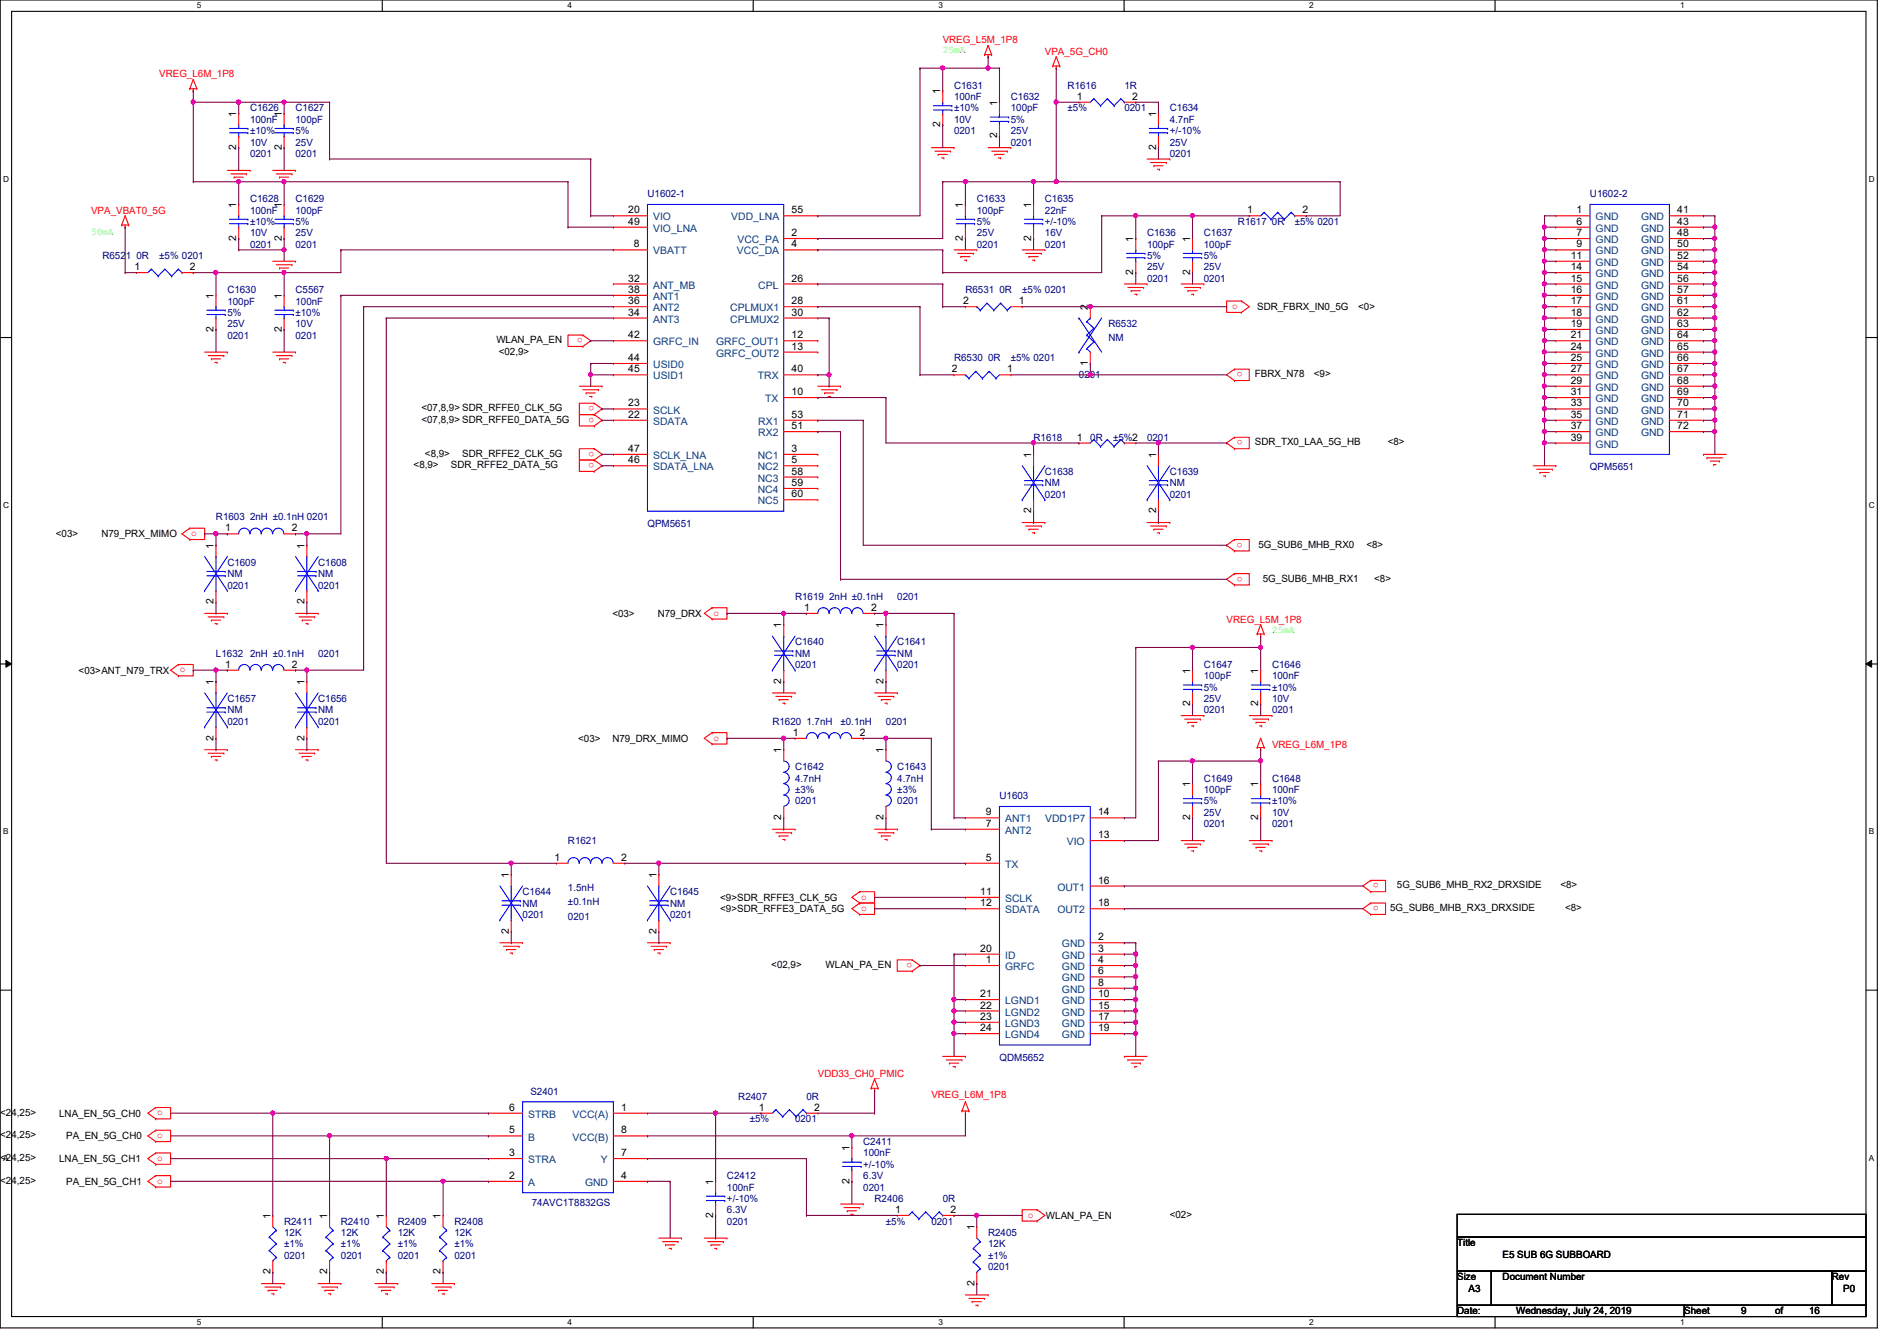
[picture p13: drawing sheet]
<svg xmlns="http://www.w3.org/2000/svg" width="297mm" height="210mm" viewBox="0 0 297 210" stroke-linecap="round" stroke-linejoin="round" font-family="sans-serif">
<defs><g id="words">
<g font-size="1.6" fill="#0f0">
<text x="147.6" y="8.3">25mA</text>
<text x="14.3" y="36.8">50mA</text>
<text x="199.2" y="99">25mA</text>
</g>
<g font-size="1.6" fill="#f00">
<text x="147.6" y="6.8">VREG_L5M_1P8</text>
<text x="163.6" y="8.6">VPA_5G_CH0</text>
<text x="24.9" y="12.1">VREG_L6M_1P8</text>
<text x="14.3" y="33.4">VPA_VBAT0_5G</text>
<text x="91.3" y="52.9" transform="rotate(180 91.3 52.9)">o</text>
<text x="193" y="48.3">o</text>
<text x="194.6" y="58.3" transform="rotate(180 194.6 58.3)">o</text>
<text x="93" y="63.6" transform="rotate(180 93 63.6)">o</text>
<text x="93" y="65.4" transform="rotate(180 93 65.4)">o</text>
<text x="93" y="70.7" transform="rotate(180 93 70.7)">o</text>
<text x="194.6" y="68.9" transform="rotate(180 194.6 68.9)">o</text>
<text x="93" y="72.5" transform="rotate(180 93 72.5)">o</text>
<text x="29.9" y="83.9">o</text>
<text x="194.6" y="84.9" transform="rotate(180 194.6 84.9)">o</text>
<text x="194.6" y="90.3" transform="rotate(180 194.6 90.3)">o</text>
<text x="111.7" y="96.4">o</text>
<text x="192.1" y="97.5">VREG_L5M_1P8</text>
<text x="28.1" y="105.2">o</text>
<text x="111.7" y="115.9">o</text>
<text x="199.2" y="117">VREG_L6M_1P8</text>
<text x="134.8" y="140.8">o</text>
<text x="134.8" y="142.6">o</text>
<text x="215.9" y="138.3" transform="rotate(180 215.9 138.3)">o</text>
<text x="215.9" y="141.8" transform="rotate(180 215.9 141.8)">o</text>
<text x="142.8" y="150.7" transform="rotate(180 142.8 150.7)">o</text>
<text x="128.1" y="168.6">VDD33_CH0_PMIC</text>
<text x="145.8" y="171.8">VREG_L6M_1P8</text>
<text x="24.6" y="174.6">o</text>
<text x="24.6" y="178.1">o</text>
<text x="24.6" y="181.7">o</text>
<text x="24.6" y="185.3">o</text>
<text x="160.9" y="190.6">o</text>
</g>
<g font-size="1.6" fill="#00007f">
<text x="39.2" y="17.4">C1626</text>
<text x="46.3" y="17.4">C1627</text>
<text x="149.4" y="13.9">C1631</text>
<text x="149.4" y="15.7">100nF</text>
<text x="149.4" y="17.4">±10%</text>
<text x="158.3" y="15.7">C1632</text>
<text x="158.3" y="17.4">100pF</text>
<text x="167.2" y="13.9">R1616</text>
<text x="167.2" y="17.4">±5%</text>
<text x="176.1" y="13.9">1R</text>
<text x="176.1" y="17.4">0201</text>
<text x="183.2" y="17.4">C1634</text>
<text x="39.2" y="19.2">100nF</text>
<text x="39.2" y="22.8">10V</text>
<text x="39.2" y="21">±10%</text>
<text x="46.3" y="19.2">100pF</text>
<text x="46.3" y="22.8">25V</text>
<text x="46.3" y="21">5%</text>
<text x="149.4" y="21">0201</text>
<text x="149.4" y="19.2">10V</text>
<text x="158.3" y="22.8">0201</text>
<text x="158.3" y="21">25V</text>
<text x="158.3" y="19.2">5%</text>
<text x="183.2" y="19.2">4.7nF</text>
<text x="183.2" y="22.8">25V</text>
<text x="183.2" y="21">+/-10%</text>
<text x="39.2" y="24.6">0201</text>
<text x="46.3" y="24.6">0201</text>
<text x="183.2" y="24.6">0201</text>
<text x="39.2" y="31.7">C1628</text>
<text x="39.2" y="33.4">100nF</text>
<text x="39.2" y="35.2">±10%</text>
<text x="46.3" y="31.7">C1629</text>
<text x="46.3" y="33.4">100pF</text>
<text x="46.3" y="35.2">5%</text>
<text x="101.4" y="30.8">U1602-1</text>
<text x="152.9" y="31.7">C1633</text>
<text x="152.9" y="33.4">100pF</text>
<text x="152.9" y="35.2">5%</text>
<text x="163.6" y="31.7">C1635</text>
<text x="163.6" y="33.4">22nF</text>
<text x="163.6" y="35.2">+/-10%</text>
<text x="193.8" y="35.2">R1617 0R</text>
<text x="202.7" y="35.2">±5% 0201</text>
<text x="249" y="30.8">U1602-2</text>
<text x="16" y="40.6">R6521 0R</text>
<text x="24.9" y="40.6">±5% 0201</text>
<text x="39.2" y="38.8">0201</text>
<text x="39.2" y="37">10V</text>
<text x="46.3" y="38.8">0201</text>
<text x="46.3" y="37">25V</text>
<text x="152.9" y="38.8">0201</text>
<text x="152.9" y="37">25V</text>
<text x="163.6" y="38.8">0201</text>
<text x="163.6" y="37">16V</text>
<text x="179.6" y="37">C1636</text>
<text x="179.6" y="38.8">100pF</text>
<text x="179.6" y="40.6">5%</text>
<text x="188.5" y="37">C1637</text>
<text x="188.5" y="38.8">100pF</text>
<text x="188.5" y="40.6">5%</text>
<text x="35.6" y="45.9">C1630</text>
<text x="35.6" y="47.7">100pF</text>
<text x="46.3" y="45.9">C5567</text>
<text x="46.3" y="47.7">100nF</text>
<text x="151.2" y="45.9">R6531 0R</text>
<text x="160.1" y="45.9">±5% 0201</text>
<text x="179.6" y="44.1">0201</text>
<text x="179.6" y="42.3">25V</text>
<text x="188.5" y="44.1">0201</text>
<text x="188.5" y="42.3">25V</text>
<text x="35.6" y="53">0201</text>
<text x="35.6" y="51.2">25V</text>
<text x="35.6" y="49.4">5%</text>
<text x="46.3" y="53">0201</text>
<text x="46.3" y="51.2">10V</text>
<text x="46.3" y="49.4">±10%</text>
<text x="173.6" y="51.2">R6532</text>
<text x="173.6" y="53.3">NM</text>
<text x="149.4" y="56.6">R6530 0R</text>
<text x="158.3" y="56.6">±5% 0201</text>
<text x="168.9" y="59.2">0201</text>
<text x="161.8" y="69">R1618</text>
<text x="170.7" y="69">0R</text>
<text x="174.3" y="69">±5%2</text>
<text x="179.6" y="69">0201</text>
<text x="163.6" y="74.3">C1638</text>
<text x="163.6" y="76.1">NM</text>
<text x="163.6" y="77.9">0201</text>
<text x="183.2" y="74.3">C1639</text>
<text x="183.2" y="76.1">NM</text>
<text x="183.2" y="77.9">0201</text>
<text x="249" y="73.6">QPM5651</text>
<text x="33.8" y="81.4">R1603 2nH ±0.1nH 0201</text>
<text x="101.4" y="82.5">QPM5651</text>
<text x="35.6" y="88.6">C1609</text>
<text x="49.8" y="88.6">C1608</text>
<text x="35.6" y="90.3">NM</text>
<text x="35.6" y="92.1">0201</text>
<text x="49.8" y="90.3">NM</text>
<text x="49.8" y="92.1">0201</text>
<text x="124.5" y="93.9">R1619 2nH ±0.1nH</text>
<text x="140.5" y="93.9">0201</text>
<text x="124.5" y="101">C1640</text>
<text x="140.5" y="101">C1641</text>
<text x="33.8" y="102.8">L1632 2nH ±0.1nH</text>
<text x="49.8" y="102.8">0201</text>
<text x="124.5" y="102.8">NM</text>
<text x="124.5" y="104.6">0201</text>
<text x="140.5" y="102.8">NM</text>
<text x="140.5" y="104.6">0201</text>
<text x="188.5" y="104.6">C1647</text>
<text x="188.5" y="106.3">100pF</text>
<text x="199.2" y="104.6">C1646</text>
<text x="199.2" y="106.3">100nF</text>
<text x="35.6" y="109.9">C1657</text>
<text x="35.6" y="111.7">NM</text>
<text x="35.6" y="113.5">0201</text>
<text x="49.8" y="109.9">C1656</text>
<text x="49.8" y="111.7">NM</text>
<text x="49.8" y="113.5">0201</text>
<text x="120.9" y="113.5">R1620 1.7nH</text>
<text x="131.6" y="113.5">±0.1nH</text>
<text x="138.7" y="113.5">0201</text>
<text x="188.5" y="111.7">0201</text>
<text x="188.5" y="109.9">25V</text>
<text x="188.5" y="108.1">5%</text>
<text x="199.2" y="111.7">0201</text>
<text x="199.2" y="109.9">10V</text>
<text x="199.2" y="108.1">±10%</text>
<text x="124.5" y="120.6">C1642</text>
<text x="124.5" y="122.3">4.7nH</text>
<text x="124.5" y="124.1">±3%</text>
<text x="124.5" y="125.9">0201</text>
<text x="140.5" y="120.6">C1643</text>
<text x="140.5" y="122.3">4.7nH</text>
<text x="140.5" y="124.1">±3%</text>
<text x="140.5" y="125.9">0201</text>
<text x="156.5" y="125">U1603</text>
<text x="188.5" y="122.3">C1649</text>
<text x="188.5" y="124.1">100pF</text>
<text x="188.5" y="125.9">5%</text>
<text x="199.2" y="122.3">C1648</text>
<text x="199.2" y="124.1">100nF</text>
<text x="199.2" y="125.9">±10%</text>
<text x="188.5" y="129.5">0201</text>
<text x="188.5" y="127.7">25V</text>
<text x="199.2" y="129.5">0201</text>
<text x="199.2" y="127.7">10V</text>
<text x="88.9" y="132.1">R1621</text>
<text x="81.8" y="140.1">C1644</text>
<text x="81.8" y="141.9">NM</text>
<text x="81.8" y="143.7">0201</text>
<text x="88.9" y="139.4">1.5nH</text>
<text x="88.9" y="141.7">±0.1nH</text>
<text x="104.9" y="140.1">C1645</text>
<text x="104.9" y="141.9">NM</text>
<text x="104.9" y="143.7">0201</text>
<text x="88.9" y="144">0201</text>
<text x="156.5" y="166.1">QDM5652</text>
<text x="83.1" y="171.4">S2401</text>
<text x="115.6" y="172.1">R2407</text>
<text x="126.3" y="172.1">0R</text>
<text x="117.4" y="175.7">±5%</text>
<text x="124.5" y="175.7">0201</text>
<text x="135.2" y="179.2">C2411</text>
<text x="113.8" y="184.6">C2412</text>
<text x="135.2" y="181">100nF</text>
<text x="135.2" y="184.6">6.3V</text>
<text x="135.2" y="182.8">+/-10%</text>
<text x="44.5" y="191.7">R2411</text>
<text x="53.4" y="191.7">R2410</text>
<text x="62.3" y="191.7">R2409</text>
<text x="71.2" y="191.7">R2408</text>
<text x="83.3" y="188.8">74AVC1T8832GS</text>
<text x="113.8" y="186.4">100nF</text>
<text x="113.8" y="191.7">0201</text>
<text x="113.8" y="189.9">6.3V</text>
<text x="113.8" y="188.1">+/-10%</text>
<text x="135.2" y="186.4">0201</text>
<text x="136.9" y="188.1">R2406</text>
<text x="138.7" y="191.7">±5%</text>
<text x="145.8" y="191.7">0201</text>
<text x="147.6" y="188.1">0R</text>
<text x="44.5" y="193.5">12K</text>
<text x="44.5" y="195.2">±1%</text>
<text x="44.5" y="197">0201</text>
<text x="53.4" y="193.5">12K</text>
<text x="53.4" y="195.2">±1%</text>
<text x="53.4" y="197">0201</text>
<text x="62.3" y="193.5">12K</text>
<text x="62.3" y="195.2">±1%</text>
<text x="62.3" y="197">0201</text>
<text x="71.2" y="193.5">12K</text>
<text x="71.2" y="195.2">±1%</text>
<text x="71.2" y="197">0201</text>
<text x="154.7" y="193.5">R2405</text>
<text x="154.7" y="195.2">12K</text>
<text x="154.7" y="197">±1%</text>
<text x="154.7" y="198.8">0201</text>
</g>
<g font-size="1.6">
<text x="147.2" y="14.8" transform="rotate(-90 147.2 14.8)">1</text>
<text x="156.1" y="16.6" transform="rotate(-90 156.1 16.6)">1</text>
<text x="168.6" y="15.6">1</text>
<text x="177.3" y="15.6">2</text>
<text x="37" y="23.5" transform="rotate(-90 37 23.5)">2</text>
<text x="37" y="18.3" transform="rotate(-90 37 18.3)">1</text>
<text x="44.1" y="23.5" transform="rotate(-90 44.1 23.5)">2</text>
<text x="44.1" y="18.3" transform="rotate(-90 44.1 18.3)">1</text>
<text x="147.2" y="19.9" transform="rotate(-90 147.2 19.9)">2</text>
<text x="156.1" y="21.7" transform="rotate(-90 156.1 21.7)">2</text>
<text x="181" y="23.5" transform="rotate(-90 181 23.5)">2</text>
<text x="181" y="18.3" transform="rotate(-90 181 18.3)">1</text>
<text x="37" y="32.6" transform="rotate(-90 37 32.6)">1</text>
<text x="44.1" y="32.6" transform="rotate(-90 44.1 32.6)">1</text>
<text x="98.4" y="33.4">20</text>
<text x="98.4" y="35.2">49</text>
<text x="123.9" y="33.4">55</text>
<text x="150.8" y="32.6" transform="rotate(-90 150.8 32.6)">1</text>
<text x="161.5" y="32.6" transform="rotate(-90 161.5 32.6)">1</text>
<text x="195.3" y="33.4">1</text>
<text x="204" y="33.4">2</text>
<text x="246.8" y="33.4">1</text>
<text x="246.8" y="35.2">6</text>
<text x="262.6" y="33.4">41</text>
<text x="262.6" y="35.2">43</text>
<text x="37" y="37.7" transform="rotate(-90 37 37.7)">2</text>
<text x="44.1" y="37.7" transform="rotate(-90 44.1 37.7)">2</text>
<text x="99.3" y="38.7">8</text>
<text x="123.9" y="37">2</text>
<text x="123.9" y="38.7">4</text>
<text x="150.8" y="37.7" transform="rotate(-90 150.8 37.7)">2</text>
<text x="161.5" y="37.7" transform="rotate(-90 161.5 37.7)">2</text>
<text x="177.5" y="37.9" transform="rotate(-90 177.5 37.9)">1</text>
<text x="186.3" y="37.9" transform="rotate(-90 186.3 37.9)">1</text>
<text x="246" y="40.5">11</text>
<text x="246.8" y="37">7</text>
<text x="246.8" y="38.7">9</text>
<text x="262.6" y="37">48</text>
<text x="262.6" y="38.7">50</text>
<text x="262.6" y="40.5">52</text>
<text x="21" y="42.3">1</text>
<text x="29.7" y="42.3">2</text>
<text x="33.4" y="46.8" transform="rotate(-90 33.4 46.8)">1</text>
<text x="44.1" y="46.8" transform="rotate(-90 44.1 46.8)">1</text>
<text x="98.4" y="44.1">32</text>
<text x="98.4" y="45.8">38</text>
<text x="98.4" y="47.6">36</text>
<text x="123.9" y="44.1">26</text>
<text x="123.9" y="47.6">28</text>
<text x="150.8" y="47.6">2</text>
<text x="159.5" y="47.6">1</text>
<text x="177.5" y="43" transform="rotate(-90 177.5 43)">2</text>
<text x="186.3" y="43" transform="rotate(-90 186.3 43)">2</text>
<text x="246" y="42.3">14</text>
<text x="246" y="44.1">15</text>
<text x="246" y="45.8">16</text>
<text x="246" y="47.6">17</text>
<text x="262.6" y="42.3">54</text>
<text x="262.6" y="44.1">56</text>
<text x="262.6" y="45.8">57</text>
<text x="262.6" y="47.6">61</text>
<text x="33.4" y="51.9" transform="rotate(-90 33.4 51.9)">2</text>
<text x="44.1" y="51.9" transform="rotate(-90 44.1 51.9)">2</text>
<text x="77.7" y="53.7">WLAN_PA_EN</text>
<text x="98.4" y="49.4">34</text>
<text x="98.4" y="53">42</text>
<text x="123.9" y="49.4">30</text>
<text x="123.9" y="53">12</text>
<text x="170.3" y="48.6" transform="rotate(-90 170.3 48.6)">2</text>
<text x="196.8" y="48.6">SDR_FBRX_IN0_5G</text>
<text x="212.7" y="48.6">&lt;0&gt;</text>
<text x="246" y="49.4">18</text>
<text x="246" y="51.2">19</text>
<text x="246" y="53">21</text>
<text x="262.6" y="49.4">62</text>
<text x="262.6" y="51.2">63</text>
<text x="262.6" y="53">64</text>
<text x="78.1" y="55.5">&lt;02,9&gt;</text>
<text x="98.4" y="56.5">44</text>
<text x="98.4" y="58.3">45</text>
<text x="123.9" y="54.7">13</text>
<text x="123.9" y="58.3">40</text>
<text x="149.1" y="58.3">2</text>
<text x="157.7" y="58.3">1</text>
<text x="170.3" y="57.2" transform="rotate(-90 170.3 57.2)">1</text>
<text x="196.5" y="59.1">FBRX_N78</text>
<text x="205.7" y="59.1">&lt;9&gt;</text>
<text x="246" y="54.7">24</text>
<text x="246" y="56.5">25</text>
<text x="246" y="58.3">27</text>
<text x="262.6" y="54.7">65</text>
<text x="262.6" y="56.5">66</text>
<text x="262.6" y="58.3">67</text>
<text x="66" y="64.4">&lt;07,8,9&gt; SDR_RFFE0_CLK_5G</text>
<text x="98.4" y="63.6">23</text>
<text x="98.4" y="65.4">22</text>
<text x="123.9" y="61.8">10</text>
<text x="123.9" y="65.4">53</text>
<text x="246" y="60.1">29</text>
<text x="246" y="65.4">35</text>
<text x="246" y="63.6">33</text>
<text x="246" y="61.8">31</text>
<text x="262.6" y="60.1">68</text>
<text x="262.6" y="61.8">69</text>
<text x="262.6" y="63.6">70</text>
<text x="262.6" y="65.4">71</text>
<text x="66" y="66.2">&lt;07,8,9&gt; SDR_RFFE0_DATA_5G</text>
<text x="66.5" y="71.5">&lt;8,9&gt;</text>
<text x="72.4" y="71.5">SDR_RFFE2_CLK_5G</text>
<text x="98.4" y="70.7">47</text>
<text x="123.9" y="67.2">51</text>
<text x="123.9" y="70.7">3</text>
<text x="161.5" y="71.7" transform="rotate(-90 161.5 71.7)">1</text>
<text x="168.6" y="69">1</text>
<text x="181" y="71.7" transform="rotate(-90 181 71.7)">1</text>
<text x="196.5" y="69.7">SDR_TX0_LAA_5G_HB</text>
<text x="217.3" y="69.7">&lt;8&gt;</text>
<text x="246" y="69">39</text>
<text x="246" y="67.2">37</text>
<text x="262.6" y="67.2">72</text>
<text x="64.8" y="73.3">&lt;8,9&gt;</text>
<text x="70.6" y="73.3">SDR_RFFE2_DATA_5G</text>
<text x="98.4" y="72.5">46</text>
<text x="123.9" y="72.5">5</text>
<text x="123.9" y="74.3">58</text>
<text x="123.9" y="76.1">59</text>
<text x="123.9" y="77.9">60</text>
<text x="35.3" y="83.2">1</text>
<text x="45.7" y="83.2">2</text>
<text x="161.5" y="80.3" transform="rotate(-90 161.5 80.3)">2</text>
<text x="181" y="80.3" transform="rotate(-90 181 80.3)">2</text>
<text x="8.8" y="84.1">&lt;03&gt;</text>
<text x="15.9" y="84.1">N79_PRX_MIMO</text>
<text x="33.4" y="85.9" transform="rotate(-90 33.4 85.9)">1</text>
<text x="47.7" y="85.9" transform="rotate(-90 47.7 85.9)">1</text>
<text x="197.1" y="85.7">5G_SUB6_MHB_RX0</text>
<text x="213.9" y="85.7">&lt;8&gt;</text>
<text x="33.4" y="94.6" transform="rotate(-90 33.4 94.6)">2</text>
<text x="47.7" y="94.6" transform="rotate(-90 47.7 94.6)">2</text>
<text x="125.9" y="95.6">1</text>
<text x="136.4" y="95.6">2</text>
<text x="197.7" y="91.1">5G_SUB6_MHB_RX1</text>
<text x="215.2" y="91.1">&lt;8&gt;</text>
<text x="95.9" y="96.6">&lt;03&gt;</text>
<text x="103" y="96.6">N79_DRX</text>
<text x="122.3" y="98.3" transform="rotate(-90 122.3 98.3)">1</text>
<text x="138.3" y="98.3" transform="rotate(-90 138.3 98.3)">1</text>
<text x="12.3" y="105.5">&lt;03&gt;ANT_N79_TRX</text>
<text x="33.4" y="107.2" transform="rotate(-90 33.4 107.2)">1</text>
<text x="35.3" y="104.5">1</text>
<text x="45.7" y="104.5">2</text>
<text x="47.7" y="107.2" transform="rotate(-90 47.7 107.2)">1</text>
<text x="122.3" y="107" transform="rotate(-90 122.3 107)">2</text>
<text x="138.3" y="107" transform="rotate(-90 138.3 107)">2</text>
<text x="186.3" y="105.5" transform="rotate(-90 186.3 105.5)">1</text>
<text x="197" y="105.5" transform="rotate(-90 197 105.5)">1</text>
<text x="186.3" y="110.6" transform="rotate(-90 186.3 110.6)">2</text>
<text x="197" y="110.6" transform="rotate(-90 197 110.6)">2</text>
<text x="33.4" y="115.9" transform="rotate(-90 33.4 115.9)">2</text>
<text x="47.7" y="115.9" transform="rotate(-90 47.7 115.9)">2</text>
<text x="90.5" y="116.1">&lt;03&gt;</text>
<text x="95.9" y="116.1">N79_DRX_MIMO</text>
<text x="122.3" y="117.9" transform="rotate(-90 122.3 117.9)">1</text>
<text x="124.2" y="115.2">1</text>
<text x="134.6" y="115.2">2</text>
<text x="138.3" y="117.9" transform="rotate(-90 138.3 117.9)">1</text>
<text x="186.3" y="123.2" transform="rotate(-90 186.3 123.2)">1</text>
<text x="197" y="123.2" transform="rotate(-90 197 123.2)">1</text>
<text x="122.3" y="128.4" transform="rotate(-90 122.3 128.4)">2</text>
<text x="138.3" y="128.4" transform="rotate(-90 138.3 128.4)">2</text>
<text x="154.4" y="127.6">9</text>
<text x="154.4" y="129.4">7</text>
<text x="172" y="131.2">13</text>
<text x="172" y="127.6">14</text>
<text x="186.3" y="128.4" transform="rotate(-90 186.3 128.4)">2</text>
<text x="197" y="128.4" transform="rotate(-90 197 128.4)">2</text>
<text x="79.7" y="137.5" transform="rotate(-90 79.7 137.5)">1</text>
<text x="86.8" y="134.7">1</text>
<text x="97.3" y="134.7">2</text>
<text x="102.8" y="137.5" transform="rotate(-90 102.8 137.5)">1</text>
<text x="154.4" y="134.7">5</text>
<text x="112.8" y="141">&lt;9&gt;SDR_RFFE3_CLK_5G</text>
<text x="112.8" y="142.8">&lt;9&gt;SDR_RFFE3_DATA_5G</text>
<text x="153.5" y="140.1">11</text>
<text x="153.5" y="141.9">12</text>
<text x="172" y="141.9">18</text>
<text x="172" y="138.3">16</text>
<text x="217.7" y="142.6">5G_SUB6_MHB_RX3_DRXSIDE</text>
<text x="218.7" y="139.1">5G_SUB6_MHB_RX2_DRXSIDE</text>
<text x="244.3" y="139.1">&lt;8&gt;</text>
<text x="245.1" y="142.6">&lt;8&gt;</text>
<text x="79.7" y="146.1" transform="rotate(-90 79.7 146.1)">2</text>
<text x="102.8" y="146.1" transform="rotate(-90 102.8 146.1)">2</text>
<text x="153.5" y="149">20</text>
<text x="172" y="147.2">2</text>
<text x="172" y="149">3</text>
<text x="120.8" y="151.5">&lt;02,9&gt;</text>
<text x="129.3" y="151.5">WLAN_PA_EN</text>
<text x="154.4" y="150.7">1</text>
<text x="172" y="154.3">8</text>
<text x="172" y="150.7">4</text>
<text x="172" y="152.5">6</text>
<text x="153.5" y="156.1">21</text>
<text x="153.5" y="157.9">22</text>
<text x="153.5" y="159.6">23</text>
<text x="153.5" y="161.4">24</text>
<text x="172" y="156.1">10</text>
<text x="172" y="157.9">15</text>
<text x="172" y="159.6">17</text>
<text x="172" y="161.4">19</text>
<text x="79.7" y="173.9">6</text>
<text x="97.3" y="173.9">1</text>
<text x="118.8" y="173.9">1</text>
<text x="127.5" y="173.9">2</text>
<text x="0" y="174.6">&lt;24,25&gt;</text>
<text x="0" y="178.2">&lt;24,25&gt;</text>
<text x="9.3" y="174.8">LNA_EN_5G_CH0</text>
<text x="10.4" y="178.4">PA_EN_5G_CH0</text>
<text x="79.7" y="177.4">5</text>
<text x="97.3" y="177.4">8</text>
<text x="0" y="181.7">&lt;24,25&gt;</text>
<text x="0" y="185.3">&lt;24,25&gt;</text>
<text x="9.3" y="181.9">LNA_EN_5G_CH1</text>
<text x="10.4" y="185.5">PA_EN_5G_CH1</text>
<text x="79.7" y="184.5">2</text>
<text x="79.7" y="181">3</text>
<text x="97.3" y="184.5">4</text>
<text x="97.3" y="181">7</text>
<text x="111.7" y="185.5" transform="rotate(-90 111.7 185.5)">1</text>
<text x="133" y="185.3" transform="rotate(-90 133 185.3)">2</text>
<text x="133" y="180.1" transform="rotate(-90 133 180.1)">1</text>
<text x="42.3" y="190.8" transform="rotate(-90 42.3 190.8)">1</text>
<text x="51.2" y="190.8" transform="rotate(-90 51.2 190.8)">1</text>
<text x="60.1" y="190.8" transform="rotate(-90 60.1 190.8)">1</text>
<text x="69" y="190.8" transform="rotate(-90 69 190.8)">1</text>
<text x="111.7" y="190.6" transform="rotate(-90 111.7 190.6)">2</text>
<text x="140.2" y="189.9">1</text>
<text x="148.8" y="189.9">2</text>
<text x="163.8" y="190.8">WLAN_PA_EN</text>
<text x="183.2" y="190.6">&lt;02&gt;</text>
<text x="152.6" y="192.6" transform="rotate(-90 152.6 192.6)">1</text>
<text x="228.2" y="195.1">Title</text>
<text x="235.3" y="196.8">E5 SUB 6G SUBBOARD</text>
<text x="42.3" y="199.5" transform="rotate(-90 42.3 199.5)">2</text>
<text x="51.2" y="199.5" transform="rotate(-90 51.2 199.5)">2</text>
<text x="60.1" y="199.5" transform="rotate(-90 60.1 199.5)">2</text>
<text x="69" y="199.5" transform="rotate(-90 69 199.5)">2</text>
<text x="152.6" y="201.3" transform="rotate(-90 152.6 201.3)">2</text>
<text x="228.2" y="200.4">Size</text>
<text x="230" y="202.2">A3</text>
<text x="235.3" y="200.4">Document Number</text>
<text x="286.8" y="200.4">Rev</text>
<text x="288.6" y="202.2">P0</text>
<text x="228.2" y="205.7">Date:</text>
<text x="237.4" y="205.7">Wednesday, July 24, 2019</text>
<text x="263.7" y="205.7">Sheet</text>
<text x="272.6" y="205.7">9</text>
<text x="278" y="205.7">of</text>
<text x="283.3" y="205.7">16</text>
</g>
<g font-size="1.6" fill="#00407f">
<text x="102.3" y="34.5">VIO</text>
<text x="114.5" y="34.5">VDD_LNA</text>
<text x="249.8" y="34.5">GND</text>
<text x="257" y="34.5">GND</text>
<text x="102.3" y="36.3">VIO_LNA</text>
<text x="102.3" y="39.8">VBATT</text>
<text x="115.4" y="39.8">VCC_DA</text>
<text x="115.5" y="38.1">VCC_PA</text>
<text x="249.8" y="36.3">GND</text>
<text x="249.8" y="38.1">GND</text>
<text x="249.8" y="39.8">GND</text>
<text x="249.8" y="41.6">GND</text>
<text x="257" y="36.3">GND</text>
<text x="257" y="38.1">GND</text>
<text x="257" y="39.8">GND</text>
<text x="257" y="41.6">GND</text>
<text x="102.3" y="45.2">ANT_MB</text>
<text x="102.3" y="46.9">ANT1</text>
<text x="118.7" y="45.2">CPL</text>
<text x="249.8" y="43.4">GND</text>
<text x="249.8" y="45.2">GND</text>
<text x="249.8" y="46.9">GND</text>
<text x="257" y="43.4">GND</text>
<text x="257" y="45.2">GND</text>
<text x="257" y="46.9">GND</text>
<text x="102.3" y="48.7">ANT2</text>
<text x="102.3" y="50.5">ANT3</text>
<text x="114.3" y="48.7">CPLMUX1</text>
<text x="114.3" y="50.5">CPLMUX2</text>
<text x="249.8" y="48.7">GND</text>
<text x="249.8" y="50.5">GND</text>
<text x="249.8" y="52.3">GND</text>
<text x="257" y="48.7">GND</text>
<text x="257" y="50.5">GND</text>
<text x="257" y="52.3">GND</text>
<text x="102.3" y="54.1">GRFC_IN</text>
<text x="102.3" y="57.6">USID0</text>
<text x="102.3" y="59.4">USID1</text>
<text x="112.1" y="54.1">GRFC_OUT1</text>
<text x="112.1" y="55.8">GRFC_OUT2</text>
<text x="118.7" y="59.4">TRX</text>
<text x="249.8" y="54.1">GND</text>
<text x="249.8" y="55.8">GND</text>
<text x="249.8" y="57.6">GND</text>
<text x="249.8" y="59.4">GND</text>
<text x="257" y="54.1">GND</text>
<text x="257" y="55.8">GND</text>
<text x="257" y="57.6">GND</text>
<text x="257" y="59.4">GND</text>
<text x="102.3" y="64.7">SCLK</text>
<text x="119.8" y="62.9">TX</text>
<text x="249.8" y="61.2">GND</text>
<text x="249.8" y="64.7">GND</text>
<text x="249.8" y="62.9">GND</text>
<text x="257" y="61.2">GND</text>
<text x="257" y="62.9">GND</text>
<text x="257" y="64.7">GND</text>
<text x="102.3" y="66.5">SDATA</text>
<text x="102.3" y="71.8">SCLK_LNA</text>
<text x="118.7" y="71.8">NC1</text>
<text x="118.7" y="66.5">RX1</text>
<text x="118.7" y="68.3">RX2</text>
<text x="249.8" y="70.1">GND</text>
<text x="249.8" y="68.3">GND</text>
<text x="249.8" y="66.5">GND</text>
<text x="257" y="66.5">GND</text>
<text x="257" y="68.3">GND</text>
<text x="102.3" y="73.6">SDATA_LNA</text>
<text x="118.7" y="73.6">NC2</text>
<text x="118.7" y="75.4">NC3</text>
<text x="118.7" y="77.2">NC4</text>
<text x="118.7" y="79">NC5</text>
<text x="157.4" y="128.7">ANT1</text>
<text x="157.4" y="130.5">ANT2</text>
<text x="163.7" y="128.7">VDD1P7</text>
<text x="157.4" y="135.8">TX</text>
<text x="167" y="132.3">VIO</text>
<text x="157.4" y="141.2">SCLK</text>
<text x="157.4" y="143">SDATA</text>
<text x="165.6" y="143">OUT2</text>
<text x="165.6" y="139.4">OUT1</text>
<text x="166.3" y="148.3">GND</text>
<text x="157.4" y="150.1">ID</text>
<text x="157.4" y="151.8">GRFC</text>
<text x="166.3" y="155.4">GND</text>
<text x="166.3" y="151.8">GND</text>
<text x="166.3" y="153.6">GND</text>
<text x="166.3" y="150.1">GND</text>
<text x="157.4" y="157.2">LGND1</text>
<text x="157.4" y="159">LGND2</text>
<text x="157.4" y="160.7">LGND3</text>
<text x="166.3" y="157.2">GND</text>
<text x="166.3" y="159">GND</text>
<text x="166.3" y="160.7">GND</text>
<text x="157.4" y="162.5">LGND4</text>
<text x="166.3" y="162.5">GND</text>
<text x="82.7" y="178.5">B</text>
<text x="82.7" y="175">STRB</text>
<text x="89.7" y="175">VCC(A)</text>
<text x="89.7" y="178.5">VCC(B)</text>
<text x="82.7" y="185.6">A</text>
<text x="82.7" y="182.1">STRA</text>
<text x="91.6" y="185.6">GND</text>
<text x="94.1" y="182.1">Y</text>
</g>
<g font-size="1.3">
<text x="30.8" y="1.3">5</text>
<text x="88.9" y="1.3">4</text>
<text x="146.9" y="1.3">3</text>
<text x="205" y="1.3">2</text>
<text x="263.1" y="1.3">1</text>
<text x=".5" y="28.4">D</text>
<text x="292.6" y="28.4">D</text>
<text x=".5" y="79.5">C</text>
<text x="292.6" y="79.5">C</text>
<text x=".5" y="130.6">B</text>
<text x="292.6" y="130.6">B</text>
<text x=".5" y="181.7">A</text>
<text x="292.6" y="181.7">A</text>
<text x="30.8" y="207.4">5</text>
<text x="88.9" y="207.4">4</text>
<text x="146.9" y="207.4">3</text>
<text x="205" y="207.4">2</text>
<text x="263.1" y="207.4">1</text>
</g>
</g></defs>
<path d="M0 0h294v207.9h-294zM1.8 1.8h290.4v204.3h-290.4z" fill="none" stroke="#000" stroke-width=".17"/>
<g fill="#fff">
<path d="M30.8 .2h.7v1.4h-.7z"/>
<path d="M30.8 206.2h.7v1.4h-.7z"/>
</g>
<path d="M59.9 0v1.8M59.9 206.1v1.8" fill="none" stroke="#000" stroke-width=".17"/>
<g fill="#fff">
<path d="M88.9 .2h.6v1.4h-.6z"/>
<path d="M88.9 206.2h.6v1.4h-.6z"/>
</g>
<path d="M117.9 0v1.8M117.9 206.1v1.8" fill="none" stroke="#000" stroke-width=".17"/>
<g fill="#fff">
<path d="M146.9 .2h.7v1.4h-.7z"/>
<path d="M146.9 206.2h.7v1.4h-.7z"/>
</g>
<path d="M176 0v1.8M176 206.1v1.8" fill="none" stroke="#000" stroke-width=".17"/>
<g fill="#fff">
<path d="M205 .2h.7v1.4h-.7z"/>
<path d="M205 206.2h.7v1.4h-.7z"/>
</g>
<path d="M234.1 0v1.8M234.1 206.1v1.8" fill="none" stroke="#000" stroke-width=".17"/>
<g fill="#fff">
<path d="M263.1 .2h.7v1.4h-.7z"/>
<path d="M263.1 206.2h.7v1.4h-.7z"/>
<path d="M.5 27.3h.9v1.4h-.9z"/>
<path d="M292.6 27.3h.9v1.4h-.9z"/>
<path d="M.5 78.4h.9v1.4h-.9z"/>
<path d="M292.6 78.4h.9v1.4h-.9z"/>
</g>
<path d="M0 52.8h1.8M292.2 52.8h1.8" fill="none" stroke="#000" stroke-width=".17"/>
<g fill="#fff">
<path d="M.5 129.5h.8v1.4h-.8z"/>
<path d="M292.6 129.5h.9v1.4h-.9z"/>
</g>
<path d="M0 103.9h1.8M292.2 103.9h1.8" fill="none" stroke="#000" stroke-width=".17"/>
<path d="M.9 103.4l.9 .5-.9 .5zM292.2 103.9l.9-.5v1z" fill="#000"/>
<path d="M.9 103.4l.9 .5-.9 .5zM292.2 103.9l.9-.5v1z" fill="none" stroke="#000" stroke-width=".16"/>
<g fill="#fff">
<path d="M.5 180.5h.8v1.4h-.8z"/>
<path d="M292.6 180.5h.9v1.4h-.9z"/>
</g>
<path d="M0 155h1.8M292.2 155h1.8M228.2 190.1h64v3.5h-64zM228.2 193.6h64v5.4h-64zM228.2 199h5.3v5.3h-5.3zM233.5 199h53.3v5.3h-53.3zM286.8 199h5.4v5.3h-5.4zM228.2 204.3h35.5v1.8h-35.5zM263.7 204.3h28.5v1.8h-28.5z" fill="none" stroke="#000" stroke-width=".17"/>
<g fill="none" stroke="#f00" stroke-width=".17">
<path d="M29.7 13.9h.1M29.7 13.9h1.1M30.3 14.2h.1M30.3 12.4h.1M30.3 13.9v.3M30.3 12.4l-.6 1.5M30.3 12.4l.5 1.5M30.8 13.9h.1M37.4 17.8h.1M37.4 17.8v1.8M44.5 17.8h.1M44.5 17.8v1.8"/>
<path d="M147.6 14.2h.1M147.6 19.6h.1M147.6 14.2v1.8M147.6 17.8v1.8M154.2 8.6h.1M154.2 8.6h1.1M154.7 8.9h.1M154.7 7.1h.1M154.7 8.6v.3M154.7 7.1l-.5 1.5M154.7 7.1l.6 1.5M155.3 8.6h.1"/>
<path d="M156.5 16h.1M156.5 16v1.8M156.5 19.6v1.7M164.8 10.3h.1M164.8 10.3h1.1M165.4 10.7h.1M165.4 8.9h.1M165.4 10.3v.4M165.4 8.9l-.6 1.4M165.4 8.9l.5 1.4M165.9 10.3h.1M168.9 16h.1"/>
<path d="M168.9 16h1.8M176.1 16h1.7M177.8 16h.1M181.4 17.8h.1M181.4 17.8v1.8M19 35.2h.1M19 35.2h1.1M19.6 35.6h.1M19.6 33.8h.1M19.6 35.2v.4M19.6 33.8l-.6 1.4M19.6 33.8l.5 1.4"/>
<path d="M20.1 35.2h.1M35.6 26.7h3.6M36.1 27.2h2.5M36.7 27.7h.1M36.7 27.7h1.4M37.2 28.3h.3M37.4 32h.1M37.4 37.3h.1M37.4 23.1h.1M37.4 21.3v1.8M37.4 32v1.8M37.4 35.6v1.7"/>
<path d="M37.5 28.3h.1M38.6 27.2h.1M39.2 26.7h.1M42.7 26.7h3.6M43.3 27.2h2.4M43.8 27.7h.1M43.8 27.7h1.4M44.3 28.3h.4M44.5 32h.1M44.5 37.3h.1M44.5 23.1h.1M44.5 21.3v1.8"/>
<path d="M44.5 32v1.8M44.5 35.6v1.7M44.7 28.3h.1M45.7 27.2h.1M46.3 26.7h.1M96.1 33.8h.1M96.1 35.6h.1M96.1 39.1h.1M96.1 39.1h5.3M96.1 33.8h5.3M96.1 35.6h5.3M122.7 39.1h5.4"/>
<path d="M122.7 33.8h5.4M122.7 37.3h5.4M128.1 33.8h.1M128.1 37.3h.1M128.1 39.1h.1M145.8 23.1h3.6M146.4 23.7h2.4M146.9 24.2h.1M146.9 24.2h1.4M147.4 24.7h.4M147.8 24.7h.1M148.8 23.7h.1"/>
<path d="M149.4 23.1h.1M149.4 39.1h3.5M149.9 39.7h2.5M151.2 32h.1M151.2 37.3h.1M151.2 32v1.8M151.2 35.6v1.7M152.4 39.7h.1M152.9 39.1h.1M154.7 23.1h3.6M155.3 23.7h2.4M155.8 24.2h.1"/>
<path d="M155.8 24.2h1.4M156.3 24.7h.4M156.5 21.3h.1M156.7 24.7h.1M157.7 23.7h.1M158.3 23.1h.1M160.1 39.1h3.5M160.6 39.7h2.5M161.8 32h.1M161.8 37.3h.1M161.8 32v1.8M161.8 35.6v1.7"/>
<path d="M163.1 39.7h.1M163.6 39.1h.1M177.8 37.3h.1M177.8 37.3v1.8M179.6 24.9h3.6M180.2 25.4h2.4M180.7 26h.1M180.7 26h1.4M181.2 26.5h.4M181.4 23.1h.1M181.4 21.3v1.8M181.6 26.5h.1"/>
<path d="M182.6 25.4h.1M183.2 24.9h.1M186.7 37.3h.1M186.7 37.3v1.8M195.6 33.8h.1M195.6 33.8h1.8M202.7 33.8h1.8M204.5 33.8h.1M243.6 33.8h.1M243.6 35.6h.1M243.6 37.3h.1M243.6 39.1h.1"/>
<path d="M243.6 39.1h5.4M243.6 33.8h5.4M243.6 35.6h5.4M243.6 37.3h5.4M261.4 39.1h5.3M261.4 33.8h5.3M261.4 35.6h5.3M261.4 37.3h5.3M266.7 33.8h.1M266.7 35.6h.1M266.7 37.3h.1M266.7 39.1h.1"/>
<path d="M21.4 42.7h.1M21.4 42.7h1.8M28.5 42.7h1.8M30.3 42.7h.1M32 55.1h3.6M32.6 55.7h2.4M33.1 56.2h.1M33.1 56.2h1.4M33.7 56.7h.3M33.8 46.2h.1M33.8 51.6h.1M33.8 46.2v1.8"/>
<path d="M33.8 49.8v1.8M34 56.7h.1M35 55.7h.1M35.6 55.1h.1M42.7 55.1h3.6M42.7 40.9h3.6M43.3 55.7h2.4M43.3 41.4h2.4M43.8 56.2h.1M43.8 42h.1M43.8 56.2h1.4M43.8 42h1.4"/>
<path d="M44.3 56.7h.4M44.3 42.5h.4M44.5 46.2h.1M44.5 51.6h.1M44.5 46.2v1.8M44.5 49.8v1.8M44.7 56.7h.1M44.7 42.5h.1M45.7 55.7h.1M45.7 41.4h.1M46.3 55.1h.1M46.3 40.9h.1"/>
<path d="M91.3 54.2h.1M91.3 52.5h.1M91.3 52.5h-2.4v1.7h2.4M91.3 52.5l1.2 .8-1.2 .9M96.1 44.4h.1M96.1 46.2h.1M96.1 48h.1M96.1 49.8h.1M96.1 53.3h.1M96.1 56.9h.1M96.1 58.7h.1M96.1 44.4h5.3"/>
<path d="M96.1 46.2h5.3M96.1 48h5.3M96.1 49.8h5.3M96.1 53.3h5.3M96.1 56.9h5.3M96.1 58.7h5.3M122.7 44.4h5.4M122.7 55.1h5.4M122.7 48h5.4M122.7 49.8h5.4M122.7 53.3h5.4M122.7 58.7h5.4"/>
<path d="M128.1 44.4h.1M128.1 48h.1M128.1 49.8h.1M128.1 53.3h.1M128.1 55.1h.1M128.1 58.7h.1M149.4 58.7h.1M149.4 58.7h1.8M150.4 40.2h.1M150.4 40.2h1.5M151 40.7h.3M151.2 48h.1"/>
<path d="M151.2 48h1.7M151.3 40.7h.1M156.5 58.7h1.8M158.3 58.7h.1M158.3 48h1.8M160.1 48h.1M161.1 40.2h.1M161.1 40.2h1.5M161.7 40.7h.3M162 40.7h.1M170.7 56.9h.1M170.7 48h.1"/>
<path d="M170.7 48v1.8M170.7 55.1v1.8M176.1 44.4h3.5M176.6 45h2.5M177.1 45.5h.1M177.1 45.5h1.5M177.7 46.1h.3M177.8 42.7h.1M177.8 40.9v1.8M178 46.1h.1M179.1 45h.1M179.6 44.4h.1"/>
<path d="M185 44.4h3.5M185.5 45h2.5M186 45.5h.1M186 45.5h1.4M186.6 46.1h.3M186.7 42.7h.1M186.7 40.9v1.8M186.9 46.1h.1M188 45h.1M188.5 44.4h.1M193.3 59.6h.1M193.3 57.8h.1"/>
<path d="M193.3 57.8h2.3v1.8h-2.3M193.3 57.8l-1.2 .9 1.2 .9M194.4 47.1h.1M194.4 48.9h.1M194.4 47.1h-2.3v1.8h2.3M194.4 47.1l1.2 .9-1.2 .9M243.6 40.9h.1M243.6 42.7h.1M243.6 44.4h.1M243.6 46.2h.1M243.6 48h.1M243.6 49.8h.1"/>
<path d="M243.6 51.6h.1M243.6 53.3h.1M243.6 55.1h.1M243.6 56.9h.1M243.6 58.7h.1M243.6 44.4h5.4M243.6 55.1h5.4M243.6 40.9h5.4M243.6 46.2h5.4M243.6 48h5.4M243.6 49.8h5.4M243.6 53.3h5.4"/>
<path d="M243.6 56.9h5.4M243.6 58.7h5.4M243.6 42.7h5.4M243.6 51.6h5.4M261.4 44.4h5.3M261.4 55.1h5.3M261.4 40.9h5.3M261.4 46.2h5.3M261.4 48h5.3M261.4 49.8h5.3M261.4 53.3h5.3M261.4 56.9h5.3"/>
<path d="M261.4 58.7h5.3M261.4 42.7h5.3M261.4 51.6h5.3M266.7 40.9h.1M266.7 42.7h.1M266.7 44.4h.1M266.7 46.2h.1M266.7 48h.1M266.7 49.8h.1M266.7 51.6h.1M266.7 53.3h.1M266.7 55.1h.1"/>
<path d="M266.7 56.9h.1M266.7 58.7h.1M90.7 60.5h3.6M91.3 61h2.4M91.8 61.5h.1M91.8 61.5h1.4M92.3 62.1h.4M92.7 62.1h.1M93 72h.1M93 70.2h.1M93 70.2h-2.3v1.8h2.3M93 73.8h.1"/>
<path d="M93 72h-2.3v1.8h2.3M93 64.9h.1M93 63.1h.1M93 63.1h-2.3v1.8h2.3M93 66.7h.1M93 64.9h-2.3v1.8h2.3M93 70.2l1.3 .9-1.3 .9M93 72l1.3 .9-1.3 .9M93 63.1l1.3 .9-1.3 .9M93 64.9l1.3 .9-1.3 .9M93.7 61h.1M94.3 60.5h.1"/>
<path d="M96.1 64h.1M96.1 65.8h.1M96.1 71.1h.1M96.1 72.9h.1M96.1 72.9h5.3M96.1 71.1h5.3M96.1 64h5.3M96.1 65.8h5.3M122.7 72.9h5.4M122.7 71.1h5.4M122.7 65.8h5.4M122.7 62.2h5.4"/>
<path d="M122.7 67.6h5.4M122.7 74.7h5.4M122.7 76.5h5.4M122.7 78.2h5.4M128.1 62.2h.1M128.1 65.8h.1M128.1 67.6h.1M128.1 71.1h.1M128.1 72.9h.1M128.1 74.7h.1M128.1 76.5h.1M128.1 78.2h.1"/>
<path d="M128.1 60.5h3.5M128.6 61h2.5M129.1 61.5h.1M129.1 61.5h1.5M129.7 62.1h.3M130 62.1h.1M131.1 61h.1M131.6 60.5h.1M161.8 71.1h.1M161.8 71.1v1.8M161.8 78.2v1.8M168.9 69.3h.1"/>
<path d="M168.9 69.3h1.8M176.1 69.3h1.7M177.8 69.3h.1M181.4 71.1h.1M181.4 71.1v1.8M181.4 78.2v1.8M193.3 70.2h.1M193.3 68.5h.1M193.3 68.5h2.3v1.7h-2.3M193.3 68.5l-1.2 .8 1.2 .9M240.1 72.9h3.5M240.6 73.4h2.5"/>
<path d="M241.1 74h.1M241.1 74h1.5M241.7 74.5h.3M242 74.5h.1M243.1 73.4h.1M243.6 72.9h.1M243.6 60.5h.1M243.6 69.3h.1M243.6 67.6h.1M243.6 65.8h.1M243.6 64h.1M243.6 62.2h.1"/>
<path d="M243.6 60.5h5.4M243.6 64h5.4M243.6 65.8h5.4M243.6 62.2h5.4M243.6 67.6h5.4M243.6 69.3h5.4M261.4 60.5h5.3M261.4 64h5.3M261.4 65.8h5.3M261.4 62.2h5.3M261.4 67.6h5.3M266.7 71.1h.1"/>
<path d="M266.7 60.5h.1M266.7 62.2h.1M266.7 64h.1M266.7 65.8h.1M266.7 67.6h.1M266.7 71.1h3.6M267.3 71.7h.1M267.3 71.7h2.4M267.8 72.2h1.4M268.3 72.7h.1M268.3 72.7h.4M269.2 72.2h.1"/>
<path d="M29.7 82.7h.1M29.7 84.5h.1M29.7 82.7h2.3v1.8h-2.3M29.7 82.7l-1.2 .9 1.2 .9M32 96h3.6M32.6 96.6h2.4M33.1 97.1h.1M33.1 97.1h1.4M33.7 97.6h.3M33.8 85.3h.1M33.8 94.2h.1M33.8 85.3v1.8"/>
<path d="M33.8 92.5v1.7M34 97.6h.1M35 96.6h.1M35.6 96h.1M35.6 83.6h.1M35.6 83.6h1.8M44.5 83.6h1.8M46.3 83.6h.1M46.3 96h3.5M46.8 96.6h2.5M47.3 97.1h.1M47.3 97.1h1.5"/>
<path d="M47.9 97.6h.3M48 85.3h.1M48 94.2h.1M48 85.3v1.8M48 92.5v1.7M48.2 97.6h.1M49.3 96.6h.1M49.8 96h.1M111.5 95.1h.1M111.5 96.9h.1M111.5 95.1h2.3v1.8h-2.3M111.5 95.1l-1.2 .9 1.2 .9"/>
<path d="M122.7 97.8h.1M122.7 97.8v1.8M126.3 96h.1M126.3 96h1.8M135.2 96h1.7M136.9 96h.1M138.7 97.8h.1M138.7 97.8v1.8M160.1 81.8h3.5M160.6 82.3h2.5M161.1 82.8h.1M161.1 82.8h1.5"/>
<path d="M161.7 83.4h.3M161.8 80h.1M162 83.4h.1M163.1 82.3h.1M163.6 81.8h.1M179.6 81.8h3.6M180.2 82.3h2.4M180.7 82.8h.1M180.7 82.8h1.4M181.2 83.4h.4M181.4 80h.1M181.6 83.4h.1"/>
<path d="M182.6 82.3h.1M183.2 81.8h.1M193.3 86.2h.1M193.3 84.5h.1M193.3 84.5h2.3v1.7h-2.3M193.3 91.6h.1M193.3 89.8h.1M193.3 89.8h2.3v1.8h-2.3M193.3 84.5l-1.2 .8 1.2 .9M193.3 89.8l-1.2 .9 1.2 .9M196.8 99.2h.1M196.8 99.2h1.1"/>
<path d="M197.4 99.6h.1M197.4 97.8h.1M197.4 99.2v.4M197.4 97.8l-.6 1.4M197.4 97.8l.5 1.4M197.9 99.2h.1M27.9 104h.1M27.9 105.8h.1M27.9 104h2.4v1.8h-2.4M27.9 104l-1.2 .9 1.2 .9M32 117.3h3.6M32.6 117.9h2.4"/>
<path d="M33.1 118.4h.1M33.1 118.4h1.4M33.7 119h.3M33.8 106.7h.1M33.8 115.6h.1M33.8 106.7v1.8M33.8 113.8v1.8M34 119h.1M35 117.9h.1M35.6 117.3h.1M35.6 104.9h.1M35.6 104.9h1.8"/>
<path d="M44.5 104.9h1.8M46.3 104.9h.1M46.3 117.3h3.5M46.8 117.9h2.5M47.3 118.4h.1M47.3 118.4h1.5M47.9 119h.3M48 106.7h.1M48 115.6h.1M48 106.7v1.8M48 113.8v1.8M48.2 119h.1"/>
<path d="M49.3 117.9h.1M49.8 117.3h.1M111.5 114.7h.1M111.5 116.5h.1M111.5 114.7h2.3v1.8h-2.3M111.5 114.7l-1.2 .9 1.2 .9M120.9 108.5h3.6M121.5 109h2.4M122 109.5h.1M122 109.5h1.4M122.6 110.1h.3M122.7 106.7h.1"/>
<path d="M122.7 117.3h.1M122.7 104.9v1.8M122.7 117.3v1.8M122.9 110.1h.1M123.9 109h.1M124.5 108.5h.1M124.5 115.6h.1M124.5 115.6h1.8M133.4 115.6h1.8M135.2 115.6h.1M136.9 108.5h3.6M137.5 109h2.5"/>
<path d="M138 109.5h.1M138 109.5h1.4M138.6 110.1h.3M138.7 106.7h.1M138.7 117.3h.1M138.7 104.9v1.8M138.7 117.3v1.8M138.9 110.1h.1M140 109h.1M140.5 108.5h.1M185 112h3.5M185.5 112.6h2.5"/>
<path d="M186 113.1h.1M186 113.1h1.4M186.6 113.6h.3M186.7 104.9h.1M186.7 110.2h.1M186.7 104.9v1.8M186.7 108.5v1.7M186.9 113.6h.1M188 112.6h.1M188.5 112h.1M195.6 112h3.6M196.2 112.6h2.4"/>
<path d="M196.7 113.1h.1M196.7 113.1h1.4M196.8 117h.1M196.8 117h1.1M197.2 113.6h.4M197.4 117.3h.1M197.4 115.6h.1M197.4 104.9h.1M197.4 110.2h.1M197.4 104.9v1.8M197.4 108.5v1.7M197.4 117v.3"/>
<path d="M197.4 115.6l-.6 1.4M197.4 115.6l.5 1.4M197.6 113.6h.1M197.9 117h.1M198.6 112.6h.1M199.2 112h.1M80 136.9h.1M80 136.9v1.8M87.2 135.1h.1M87.2 135.1h1.7M96.1 135.1h1.7M97.8 135.1h.1"/>
<path d="M103.2 136.9h.1M103.2 136.9v1.8M120.9 129.8h3.6M121.5 130.3h2.4M122 130.9h.1M122 130.9h1.4M122.6 131.4h.3M122.7 128h.1M122.7 126.2v1.8M122.9 131.4h.1M123.9 130.3h.1M124.5 129.8h.1"/>
<path d="M134.6 139.6h.1M134.6 139.6h2.3v1.8h-2.3M134.6 139.6l-1.2 .9 1.2 .9M136.9 129.8h3.6M137.5 130.3h2.5M138 130.9h.1M138 130.9h1.4M138.6 131.4h.3M138.7 128h.1M138.7 126.2v1.8M138.9 131.4h.1M140 130.3h.1"/>
<path d="M140.5 129.8h.1M151.2 128h.1M151.2 129.8h.1M151.2 135.1h.1M151.2 129.8h5.3M151.2 135.1h5.3M151.2 128h5.3M170.7 131.6h5.4M170.7 128h5.4M170.7 138.7h5.4M176.1 138.7h.1M176.1 131.6h.1"/>
<path d="M176.1 128h.1M185 131.6h3.5M185.5 132.1h2.5M186 132.6h.1M186 132.6h1.4M186.6 133.2h.3M186.7 122.7h.1M186.7 128h.1M186.7 122.7v1.8M186.7 126.2v1.8M186.9 133.2h.1M188 132.1h.1"/>
<path d="M188.5 131.6h.1M195.6 131.6h3.6M196.2 132.1h2.4M196.7 132.6h.1M196.7 132.6h1.4M197.2 133.2h.4M197.4 122.7h.1M197.4 128h.1M197.4 122.7v1.8M197.4 126.2v1.8M197.6 133.2h.1M198.6 132.1h.1"/>
<path d="M199.2 131.6h.1M214.6 139.6h.1M214.6 137.8h.1M214.6 137.8h2.4v1.8h-2.4M214.6 137.8l-1.2 .9 1.2 .9M78.3 147.6h3.5M78.8 148.1h2.5M79.3 148.6h.1M79.3 148.6h1.5M79.9 149.2h.3M80 145.8h.1M80 144v1.8"/>
<path d="M80.2 149.2h.1M81.3 148.1h.1M81.8 147.6h.1M101.4 147.6h3.5M101.9 148.1h2.5M102.4 148.6h.1M102.4 148.6h1.5M103 149.2h.3M103.2 145.8h.1M103.2 144v1.8M103.3 149.2h.1M104.4 148.1h.1"/>
<path d="M104.9 147.6h.1M134.6 141.4h.1M134.6 143.1h.1M134.6 141.4h2.3v1.7h-2.3M134.6 141.4l-1.2 .8 1.2 .9M142.8 152h.1M142.8 150.2h.1M142.8 150.2h-2.3v1.8h2.3M142.8 150.2l1.3 .9-1.3 .9M151.2 140.5h.1M151.2 142.2h.1M151.2 149.4h.1"/>
<path d="M151.2 151.1h.1M151.2 156.5h.1M151.2 158.2h.1M151.2 140.5h5.3M151.2 142.2h5.3M151.2 149.4h5.3M151.2 151.1h5.3M151.2 156.5h5.3M151.2 158.2h5.3M170.7 147.6h5.4M170.7 142.2h5.4M170.7 149.4h5.4"/>
<path d="M170.7 151.1h5.4M170.7 156.5h5.4M170.7 158.2h5.4M170.7 154.7h5.4M170.7 152.9h5.4M176.1 156.5h.1M176.1 154.7h.1M176.1 151.1h.1M176.1 152.9h.1M176.1 147.6h.1M176.1 149.4h.1M176.1 142.2h.1"/>
<path d="M176.1 158.2h.1M214.6 143.1h.1M214.6 141.4h.1M214.6 141.4h2.4v1.7h-2.4M214.6 141.4l-1.2 .8 1.2 .9M24.4 173.4h.1M24.4 175.1h.1M24.4 173.4h2.3v1.7h-2.3M24.4 176.9h.1M24.4 178.7h.1M24.4 176.9h2.3v1.8h-2.3M24.4 173.4l-1.2 .8 1.2 .9"/>
<path d="M24.4 176.9l-1.2 .9 1.2 .9M76.5 177.8h.1M76.5 174.2h.1M76.5 174.2h5.3M76.5 177.8h5.3M96.1 174.2h5.3M96.1 177.8h5.3M101.4 174.2h.1M101.4 177.8h.1M119.2 174.2h.1M119.2 174.2h1.7M126.3 174.2h1.8"/>
<path d="M128.1 174.2h.1M133.4 179.6h.1M133.4 179.6v1.8M136.4 170.3h.1M136.4 170.3h1.1M136.9 170.7h.1M136.9 168.9h.1M136.9 170.3v.4M136.9 168.9l-.5 1.4M136.9 168.9l.6 1.4M137.5 170.3h.1M147.6 165.4h3.6"/>
<path d="M148.2 165.9h2.4M148.7 166.4h.1M148.7 166.4h1.4M149.2 167h.4M149.6 167h.1M150.6 165.9h.1M150.6 173.9h.1M150.6 173.9h1.1M151.2 165.4h.1M151.2 174.2h.1M151.2 172.5h.1M151.2 160h.1"/>
<path d="M151.2 161.8h.1M151.2 173.9v.3M151.2 172.5l-.6 1.4M151.2 172.5l.5 1.4M151.2 160h5.3M151.2 161.8h5.3M151.7 173.9h.1M170.7 160h5.4M170.7 161.8h5.4M176.1 165.4h.1M176.1 160h.1M176.1 161.8h.1"/>
<path d="M176.1 165.4h3.5M176.6 165.9h.1M176.6 165.9h2.5M177.1 166.4h1.5M177.7 167h.1M177.7 167h.3M178.6 166.4h.1M24.4 180.5h.1M24.4 182.2h.1M24.4 180.5h2.3v1.7h-2.3M24.4 184h.1M24.4 185.8h.1"/>
<path d="M24.4 184h2.3v1.8h-2.3M24.4 180.5l-1.2 .9 1.2 .8M24.4 184l-1.2 .9 1.2 .9M42.7 190.2h.1M42.7 199.1h.1M42.7 190.2v1.8M42.7 197.4v1.7M51.6 190.2h.1M51.6 199.1h.1M51.6 190.2v1.8M51.6 197.4v1.7M60.5 190.2h.1"/>
<path d="M60.5 199.1h.1M60.5 190.2v1.8M60.5 197.4v1.7M69.4 190.2h.1M69.4 199.1h.1M69.4 190.2v1.8M69.4 197.4v1.7M76.5 184.9h.1M76.5 181.4h.1M76.5 184.9h5.3M76.5 181.4h5.3M96.1 184.9h5.3"/>
<path d="M96.1 181.4h5.3M101.4 184.9h.1M101.4 181.4h.1M103.2 193.8h3.5M103.7 194.4h2.5M104.2 194.9h.1M104.2 194.9h1.5M104.8 195.4h.3M105.1 195.4h.1M106.2 194.4h.1M106.7 193.8h.1M110.3 193.8h3.5"/>
<path d="M110.8 194.4h2.5M111.3 194.9h.1M111.3 194.9h1.5M111.9 195.4h.3M112.1 184.9h.1M112.1 190.2h.1M112.1 184.9v1.8M112.1 188.5v1.7M112.2 195.4h.1M113.3 194.4h.1M113.8 193.8h.1M131.6 188.5h3.6"/>
<path d="M132.2 189h2.4M132.7 189.5h.1M132.7 189.5h1.4M133.2 190.1h.4M133.4 184.9h.1M133.4 183.1v1.8M133.6 190.1h.1M134.6 189h.1M135.2 188.5h.1M140.5 190.2h.1M140.5 190.2h1.8M147.6 190.2h1.8"/>
<path d="M149.4 190.2h.1M152.9 192h.1M152.9 192v1.8M152.9 199.1v1.8M162.4 189.4h.1M162.4 191.1h.1M162.4 189.4h-2.3v1.7h2.3M162.4 189.4l1.2 .8-1.2 .9M40.9 200.9h3.6M41.5 201.5h2.4M42 202h.1M42 202h1.4"/>
<path d="M42.5 202.5h.4M42.9 202.5h.1M43.9 201.5h.1M44.5 200.9h.1M49.8 200.9h3.6M50.4 201.5h2.4M50.9 202h.1M50.9 202h1.4M51.4 202.5h.4M51.8 202.5h.1M52.8 201.5h.1M53.4 200.9h.1"/>
<path d="M58.7 200.9h3.6M59.3 201.5h2.4M59.8 202h.1M59.8 202h1.4M60.3 202.5h.4M60.7 202.5h.1M61.7 201.5h.1M62.3 200.9h.1M67.6 200.9h3.6M68.2 201.5h2.4M68.7 202h.1M68.7 202h1.4"/>
<path d="M69.2 202.5h.4M69.6 202.5h.1M70.6 201.5h.1M71.2 200.9h.1M151.2 202.7h3.5M151.7 203.2h2.5M152.2 203.8h.1M152.2 203.8h1.5M152.8 204.3h.3M152.9 200.9h.1M153.1 204.3h.1M154.2 203.2h.1"/>
<path d="M154.7 202.7h.1"/>
</g>
<g fill="none" stroke="#00f" stroke-width=".17">
<path d="M37.4 19.6h.1M37.4 19.6v.5M44.5 19.6h.1M44.5 19.6v.5M146.2 16.6h2.9M146.2 17.2h2.9M147.6 16h.1M147.6 17.8h.1M147.6 16v.6M147.6 17.2v.6M149.1 16.6h.1M149.1 17.2h.1"/>
<path d="M155.1 18.3h2.8M155.1 19h2.8M156.5 17.8h.1M156.5 19.6h.1M156.5 17.8v.5M156.5 19v.6M157.9 18.3h.1M157.9 19h.1M171.3 15.5h.1M171.3 15.5l-.6 .5M171.3 15.5l1 1.1M172.3 16.6h.1"/>
<path d="M173.4 15.5h.1M173.4 15.5l-1.1 1.1M173.4 15.5l1.1 1.1M174.5 16.6h.1M175.5 15.5h.1M175.5 15.5l-1 1.1M175.5 15.5l.6 .5M176.1 16h.1M181.4 19.6h.1M181.4 19.6v.5M35.9 34.3h2.9M35.9 35h2.9"/>
<path d="M35.9 20.1h2.9M35.9 20.8h2.9M37.4 33.8h.1M37.4 35.6h.1M37.4 21.3h.1M37.4 20.8v.5M37.4 33.8v.5M37.4 35v.6M38.8 34.3h.1M38.8 35h.1M38.8 20.1h.1M38.8 20.8h.1"/>
<path d="M43 34.3h2.9M43 35h2.9M43 20.1h2.9M43 20.8h2.9M44.5 33.8h.1M44.5 35.6h.1M44.5 21.3h.1M44.5 20.8v.5M44.5 33.8v.5M44.5 35v.6M45.9 34.3h.1M45.9 35h.1"/>
<path d="M45.9 20.1h.1M45.9 20.8h.1M101.4 32h21.3v48h-21.3zM149.7 34.3h2.9M149.7 35h2.9M151.2 33.8h.1M151.2 35.6h.1M151.2 33.8v.5M151.2 35v.6M152.6 34.3h.1M152.6 35h.1M160.4 34.3h2.9"/>
<path d="M160.4 35h2.9M161.8 33.8h.1M161.8 35.6h.1M161.8 33.8v.5M161.8 35v.6M163.3 34.3h.1M163.3 35h.1M176.4 39.7h2.9M177.8 39.1h.1M177.8 39.1v.6M179.3 39.7h.1M180 20.1h2.8"/>
<path d="M180 20.8h2.8M181.4 21.3h.1M181.4 20.8v.5M182.8 20.1h.1M182.8 20.8h.1M185.3 39.7h2.9M186.7 39.1h.1M186.7 39.1v.6M188.2 39.7h.1M197.9 33.2h.1M197.9 33.2l-.5 .6M197.9 33.2l1.1 1.1"/>
<path d="M199 34.3h.1M200.1 33.2h.1M200.1 33.2l-1.1 1.1M200.1 33.2l1 1.1M201.1 34.3h.1M202.2 33.2h.1M202.2 33.2l-1.1 1.1M202.2 33.2l.5 .6M202.7 33.8h.1M249 32h12.4v39.1h-12.4zM23.7 42.1h.1M23.7 42.1l-.5 .6"/>
<path d="M23.7 42.1l1.1 1.1M24.8 43.2h.1M25.8 42.1h.1M25.8 42.1l-1 1.1M25.8 42.1l1.1 1.1M26.9 43.2h.1M27.9 42.1h.1M27.9 42.1l-1 1.1M27.9 42.1l.6 .6M28.5 42.7h.1M32.4 48.6h2.9M32.4 49.2h2.9"/>
<path d="M33.8 48h.1M33.8 49.8h.1M33.8 48v.6M33.8 49.2v.6M35.3 48.6h.1M35.3 49.2h.1M43 48.6h2.9M43 49.2h2.9M44.5 48h.1M44.5 49.8h.1M44.5 48v.6M44.5 49.2v.6"/>
<path d="M45.9 48.6h.1M45.9 49.2h.1M151.2 58.7h.1M151.2 58.7l.5 .5M151.7 59.2h.1M152.8 58.1h.1M152.8 58.1l1 1.1M152.8 58.1l-1.1 1.1M152.9 48h.1M152.9 48l.6 .6M153.5 48.6h.1M153.8 59.2h.1"/>
<path d="M154.6 47.5h.1M154.6 47.5l1 1.1M154.6 47.5l-1.1 1.1M154.9 58.1h.1M154.9 58.1l1.1 1.1M154.9 58.1l-1.1 1.1M155.6 48.6h.1M156 59.2h.1M156.5 58.7l-.5 .5M156.7 47.5h.1M156.7 47.5l1 1.1M156.7 47.5l-1.1 1.1"/>
<path d="M157.7 48.6h.1M158.3 48l-.6 .6M168.9 55.1h.1M168.9 49.8h.1M168.9 49.8l3.6 5.3M170.2 54.6h.1M170.2 52.5h.1M170.2 50.3h.1M170.2 54.6l.5 .5M170.2 52.5l1.1 1M170.2 50.3l1.1 1.1M170.7 49.8h.1"/>
<path d="M170.7 49.8l-.5 .5M171.3 53.5h.1M171.3 51.4h.1M171.3 53.5l-1.1 1.1M171.3 51.4l-1.1 1.1M172.5 49.8l-3.6 5.3M176.4 40.3h2.9M177.8 40.9h.1M177.8 40.3v.6M179.3 40.3h.1M185.3 40.3h2.9M186.7 40.9h.1"/>
<path d="M186.7 40.3v.6M188.2 40.3h.1M160.1 78.2h.1M160.1 72.9l3.5 5.3M160.4 75.2h2.9M160.4 75.9h2.9M161.8 72.9h.1M161.8 78.2h.1M161.8 72.9v2.3M161.8 75.9v2.3M163.3 75.2h.1M163.3 75.9h.1"/>
<path d="M163.6 78.2h.1M163.6 72.9l-3.5 5.3M171.3 68.8h.1M171.3 68.8l-.6 .5M171.3 68.8l1 1.1M172.3 69.9h.1M173.4 68.8h.1M173.4 68.8l-1.1 1.1M173.4 68.8l1.1 1.1M174.5 69.9h.1M175.5 68.8h.1M175.5 68.8l-1 1.1"/>
<path d="M175.5 68.8l.6 .5M176.1 69.3h.1M179.6 78.2h.1M179.6 72.9l3.6 5.3M180 75.2h2.8M180 75.9h2.8M181.4 72.9h.1M181.4 78.2h.1M181.4 72.9v2.3M181.4 75.9v2.3M182.8 75.2h.1M182.8 75.9h.1"/>
<path d="M183.2 78.2h.1M183.2 72.9l-3.6 5.3M32 92.5h.1M32 87.1l3.6 5.4M32.4 89.5h2.9M32.4 90.1h2.9M33.8 87.1h.1M33.8 92.5h.1M33.8 87.1v2.4M33.8 90.1v2.4M35.3 89.5h.1M35.3 90.1h.1"/>
<path d="M35.6 92.5h.1M35.6 87.1l-3.6 5.4M37.4 83.6a.87 .87 0 0 1 .8-.9 .87 .87 0 0 1 .9 .9M39.2 83.6a.87 .87 0 0 1 .8-.9 .87 .87 0 0 1 .9 .9M40.9 83.6a.87 .87 0 0 1 .9-.9 .87 .87 0 0 1 .9 .9M42.7 83.6a.87 .87 0 0 1 .9-.9 .87 .87 0 0 1 .8 .9M46.3 92.5h.1M46.3 87.1l3.5 5.4M46.6 89.5h2.9M46.6 90.1h2.9M48 87.1h.1M48 92.5h.1"/>
<path d="M48 87.1v2.4M48 90.1v2.4M49.5 89.5h.1M49.5 90.1h.1M49.8 92.5h.1M49.8 87.1l-3.5 5.4M120.9 99.6l3.6 5.3M122.7 99.6h.1M122.7 99.6v2.3M124.5 99.6l-3.6 5.3M128.1 96a.87 .87 0 0 1 .8-.9 .87 .87 0 0 1 .9 .9M129.8 96a.87 .87 0 0 1 .9-.9 .87 .87 0 0 1 .9 .9"/>
<path d="M131.6 96a.87 .87 0 0 1 .9-.9 .87 .87 0 0 1 .8 .9M133.4 96a.87 .87 0 0 1 .9-.9 .87 .87 0 0 1 .8 .9M136.9 99.6l3.6 5.3M138.7 99.6h.1M138.7 99.6v2.3M140.5 99.6l-3.6 5.3M32 113.8h.1M32 108.5l3.6 5.3M32.4 110.8h2.9M32.4 111.5h2.9M33.8 108.5h.1M33.8 113.8h.1"/>
<path d="M33.8 108.5v2.3M33.8 111.5v2.3M35.3 110.8h.1M35.3 111.5h.1M35.6 113.8h.1M35.6 108.5l-3.6 5.3M37.4 104.9a.87 .87 0 0 1 .8-.9 .87 .87 0 0 1 .9 .9M39.2 104.9a.87 .87 0 0 1 .8-.9 .87 .87 0 0 1 .9 .9M40.9 104.9a.87 .87 0 0 1 .9-.9 .87 .87 0 0 1 .9 .9M42.7 104.9a.87 .87 0 0 1 .9-.9 .87 .87 0 0 1 .8 .9M46.3 113.8h.1M46.3 108.5l3.5 5.3"/>
<path d="M46.6 110.8h2.9M46.6 111.5h2.9M48 108.5h.1M48 113.8h.1M48 108.5v2.3M48 111.5v2.3M49.5 110.8h.1M49.5 111.5h.1M49.8 113.8h.1M49.8 108.5l-3.5 5.3M120.9 104.9h.1M121.3 101.9h2.9"/>
<path d="M121.3 102.6h2.9M122.7 104.9h.1M122.7 119.1a.87 .87 0 0 1 .9 .9 .87 .87 0 0 1-.9 .9M122.7 102.6v2.3M124.2 101.9h.1M124.2 102.6h.1M124.5 104.9h.1M126.3 115.6a.87 .87 0 0 1 .8-.9 .87 .87 0 0 1 .9 .9M128.1 115.6a.87 .87 0 0 1 .8-.9 .87 .87 0 0 1 .9 .9M129.8 115.6a.87 .87 0 0 1 .9-.9 .87 .87 0 0 1 .9 .9M131.6 115.6a.87 .87 0 0 1 .9-.9 .87 .87 0 0 1 .8 .9M136.9 104.9h.1"/>
<path d="M137.3 101.9h2.9M137.3 102.6h2.9M138.7 104.9h.1M138.7 119.1a.87 .87 0 0 1 .9 .9 .87 .87 0 0 1-.9 .9M138.7 102.6v2.3M140.2 101.9h.1M140.2 102.6h.1M140.5 104.9h.1M185.3 107.2h2.9M185.3 107.9h2.9M186.7 106.7h.1M186.7 108.5h.1"/>
<path d="M186.7 106.7v.5M186.7 107.9v.6M188.2 107.2h.1M188.2 107.9h.1M196 107.2h2.8M196 107.9h2.8M197.4 106.7h.1M197.4 108.5h.1M197.4 106.7v.5M197.4 107.9v.6M198.8 107.2h.1M198.8 107.9h.1"/>
<path d="M78.3 138.7l3.5 5.3M80 138.7h.1M80 138.7v2.3M81.8 138.7l-3.5 5.3M88.9 135.1a.87 .87 0 0 1 .9-.9 .87 .87 0 0 1 .9 .9M90.7 135.1a.87 .87 0 0 1 .9-.9 .87 .87 0 0 1 .9 .9M92.5 135.1a.87 .87 0 0 1 .9-.9 .87 .87 0 0 1 .8 .9M94.3 135.1a.87 .87 0 0 1 .8-.9 .87 .87 0 0 1 .9 .9M101.4 138.7l3.5 5.3M103.2 138.7h.1M103.2 138.7v2.3M104.9 138.7l-3.5 5.3"/>
<path d="M122.7 120.9a.87 .87 0 0 1 .9 .9 .87 .87 0 0 1-.9 .8M122.7 122.7a.87 .87 0 0 1 .9 .8 .87 .87 0 0 1-.9 .9M122.7 124.5a.87 .87 0 0 1 .9 .8 .87 .87 0 0 1-.9 .9M138.7 120.9a.87 .87 0 0 1 .9 .9 .87 .87 0 0 1-.9 .8M138.7 122.7a.87 .87 0 0 1 .9 .8 .87 .87 0 0 1-.9 .9M138.7 124.5a.87 .87 0 0 1 .9 .8 .87 .87 0 0 1-.9 .9M156.5 126.2h14.2v37.4h-14.2zM185.3 125h2.9M185.3 125.7h2.9M186.7 124.5h.1M186.7 126.2h.1M186.7 124.5v.5"/>
<path d="M186.7 125.7v.5M188.2 125h.1M188.2 125.7h.1M196 125h2.8M196 125.7h2.8M197.4 124.5h.1M197.4 126.2h.1M197.4 124.5v.5M197.4 125.7v.5M198.8 125h.1M198.8 125.7h.1M78.3 144h.1"/>
<path d="M78.6 141h2.9M78.6 141.7h2.9M80 144h.1M80 141.7v2.3M81.5 141h.1M81.5 141.7h.1M81.8 144h.1M101.4 144h.1M101.7 141h2.9M101.7 141.7h2.9M103.2 144h.1M103.2 141.7v2.3"/>
<path d="M104.6 141h.1M104.6 141.7h.1M104.9 144h.1M81.8 172.5h14.3v14.2h-14.3zM121.5 173.7h.1M121.5 173.7l-.6 .5M121.5 173.7l1.1 1.1M122.6 174.8h.1M123.6 173.7h.1M123.6 173.7l-1 1.1M123.6 173.7l1.1 1.1M124.7 174.8h.1"/>
<path d="M125.7 173.7h.1M125.7 173.7l-1 1.1M125.7 173.7l.6 .5M126.3 174.2h.1M42.2 193.6h.1M42.2 195.7h.1M42.2 193.6l1.1 1.1M42.2 195.7l1.1 1.1M42.7 197.4h.1M42.7 192l.6 .6M43.3 192.6h.1M43.3 194.7h.1"/>
<path d="M43.3 196.8h.1M43.3 192.6l-1.1 1M43.3 194.7l-1.1 1M43.3 196.8l-.6 .6M51.1 193.6h.1M51.1 195.7h.1M51.1 193.6l1.1 1.1M51.1 195.7l1.1 1.1M51.6 197.4h.1M51.6 192l.6 .6M52.2 192.6h.1M52.2 194.7h.1"/>
<path d="M52.2 196.8h.1M52.2 192.6l-1.1 1M52.2 194.7l-1.1 1M52.2 196.8l-.6 .6M59.9 193.6h.1M59.9 195.7h.1M59.9 193.6l1.1 1.1M59.9 195.7l1.1 1.1M60.5 197.4h.1M60.5 192l.5 .6M61 192.6h.1M61 194.7h.1"/>
<path d="M61 196.8h.1M61 192.6l-1.1 1M61 194.7l-1.1 1M61 196.8l-.5 .6M68.8 193.6h.1M68.8 195.7h.1M68.8 193.6l1.1 1.1M68.8 195.7l1.1 1.1M69.4 197.4h.1M69.4 192l.5 .6M69.9 192.6h.1M69.9 194.7h.1"/>
<path d="M69.9 196.8h.1M69.9 192.6l-1.1 1M69.9 194.7l-1.1 1M69.9 196.8l-.5 .6M110.6 187.2h2.9M110.6 187.9h2.9M112.1 186.7h.1M112.1 188.5h.1M112.1 186.7v.5M112.1 187.9v.6M113.5 187.2h.1M113.5 187.9h.1"/>
<path d="M131.9 181.9h2.9M131.9 182.6h2.9M133.4 181.4h.1M133.4 183.1h.1M133.4 181.4v.5M133.4 182.6v.5M134.8 181.9h.1M134.8 182.6h.1M142.8 189.7h.1M142.8 189.7l-.5 .5M142.8 189.7l1.1 1.1M143.9 190.8h.1"/>
<path d="M144.9 189.7h.1M144.9 189.7l-1 1.1M144.9 189.7l1.1 1.1M146 190.8h.1M147.1 189.7h.1M147.1 189.7l-1.1 1.1M147.1 189.7l.5 .5M147.6 190.2h.1M152.4 195.4h.1M152.4 197.5h.1M152.4 195.4l1.1 1.1M152.4 197.5l1.1 1.1"/>
<path d="M152.9 199.1h.1M152.9 193.8l.6 .6M153.5 194.4h.1M153.5 196.5h.1M153.5 198.6h.1M153.5 194.4l-1.1 1M153.5 196.5l-1.1 1M153.5 198.6l-.6 .5"/>
</g>
<path d="M154.7 8.9h.1M154.7 8.9v1.8M113.8 96h.1M113.8 96h12.5M122.7 96h.1M122.7 96v1.8M126.3 96h.1" fill="none" stroke="#7f0040" stroke-width=".17"/>
<circle cx="122.7" cy="96" r=".32" fill="#f0f"/>
<circle cx="122.7" cy="96" r=".32" fill="none" stroke="#f0f" stroke-width=".17"/>
<path d="M136.9 96h.1M136.9 96h12.5M138.7 96h.1M138.7 96v1.8" fill="none" stroke="#7f0040" stroke-width=".17"/>
<circle cx="138.7" cy="96" r=".32" fill="#f0f"/>
<circle cx="138.7" cy="96" r=".32" fill="none" stroke="#f0f" stroke-width=".17"/>
<path d="M144.1 10.7h.1M144.1 10.7v23.1M144.1 10.7h10.6M154.7 10.7h.1M149.4 96h.1M149.4 96v32" fill="none" stroke="#7f0040" stroke-width=".17"/>
<circle cx="147.6" cy="10.6" r=".32" fill="#f0f"/>
<circle cx="147.6" cy="10.6" r=".32" fill="none" stroke="#f0f" stroke-width=".17"/>
<circle cx="154.7" cy="10.6" r=".32" fill="#f0f"/>
<circle cx="154.7" cy="10.6" r=".32" fill="none" stroke="#f0f" stroke-width=".17"/>
<g fill="none" stroke="#7f0040" stroke-width=".17">
<path d="M30.3 14.2h.1M30.3 14.2v1.8M51.6 16h.1M51.6 16v8.9M147.6 10.7h.1M147.6 10.7v3.5M165.4 10.7h.1M165.4 10.7v5.3M197.4 99.6h.1M197.4 99.6v1.7M177.8 101.3h.1M177.8 101.3v26.7"/>
<path d="M177.8 101.3h8.9"/>
</g>
<circle cx="186.7" cy="101.3" r=".32" fill="#f0f"/>
<circle cx="186.7" cy="101.3" r=".32" fill="none" stroke="#f0f" stroke-width=".17"/>
<path d="M186.7 101.3h.1M186.7 101.3v3.6M186.7 101.3h10.7M197.4 101.3h.1M197.4 101.3v3.6" fill="none" stroke="#7f0040" stroke-width=".17"/>
<circle cx="197.4" cy="101.3" r=".32" fill="#f0f"/>
<circle cx="197.4" cy="101.3" r=".32" fill="none" stroke="#f0f" stroke-width=".17"/>
<path d="M165.4 16h.1M165.4 16h3.5M165.4 16v12.4" fill="none" stroke="#7f0040" stroke-width=".17"/>
<circle cx="165.4" cy="16" r=".32" fill="#f0f"/>
<circle cx="165.4" cy="16" r=".32" fill="none" stroke="#f0f" stroke-width=".17"/>
<g fill="none" stroke="#7f0040" stroke-width=".17">
<path d="M147.6 19.6h.1M147.6 19.6v3.5M177.8 16h.1M177.8 16h3.6M37.4 23.1h.1M37.4 23.1v3.6M44.5 23.1h.1M44.5 23.1v3.6M51.6 24.9h.1M51.6 24.9h40.9M92.5 24.9h.1M92.5 24.9v8.9"/>
<path d="M156.5 21.3h.1M156.5 21.3v1.8M241.8 33.8h.1M241.8 35.6h.1M241.8 33.8v3.5M241.8 33.8h1.8M266.7 33.8h.1M266.7 33.8h1.8M268.5 33.8h.1M268.5 33.8v1.8M122.7 106.7h.1M122.7 106.7v1.8"/>
<path d="M138.7 106.7h.1M138.7 106.7v1.8"/>
</g>
<circle cx="241.8" cy="37.3" r=".32" fill="#f0f"/>
<circle cx="241.8" cy="37.3" r=".32" fill="none" stroke="#f0f" stroke-width=".17"/>
<circle cx="241.8" cy="35.5" r=".32" fill="#f0f"/>
<circle cx="241.8" cy="35.5" r=".32" fill="none" stroke="#f0f" stroke-width=".17"/>
<path d="M241.8 35.6h.1M241.8 35.6h1.8M266.7 35.6h.1M266.7 35.6h1.8" fill="none" stroke="#7f0040" stroke-width=".17"/>
<circle cx="268.5" cy="35.5" r=".32" fill="#f0f"/>
<circle cx="268.5" cy="35.5" r=".32" fill="none" stroke="#f0f" stroke-width=".17"/>
<path d="M30.3 28.4h.1M30.3 28.4h7.1M88.9 28.4h.1M88.9 28.4v7.2M268.5 35.6h.1M268.5 35.6v1.7M122.7 115.6h.1M122.7 115.6h1.8M122.7 115.6v1.7" fill="none" stroke="#7f0040" stroke-width=".17"/>
<circle cx="122.7" cy="115.5" r=".32" fill="#f0f"/>
<circle cx="122.7" cy="115.5" r=".32" fill="none" stroke="#f0f" stroke-width=".17"/>
<path d="M138.7 115.6h.1M138.7 115.6v1.7" fill="none" stroke="#7f0040" stroke-width=".17"/>
<circle cx="138.7" cy="115.5" r=".32" fill="#f0f"/>
<circle cx="138.7" cy="115.5" r=".32" fill="none" stroke="#f0f" stroke-width=".17"/>
<path d="M241.8 37.3h.1M241.8 37.3v1.8M241.8 37.3h1.8M266.7 37.3h.1M266.7 37.3h1.8M138.7 115.6h.1M138.7 115.6h7.1M145.8 115.6h.1M145.8 115.6v14.2" fill="none" stroke="#7f0040" stroke-width=".17"/>
<circle cx="268.5" cy="37.3" r=".32" fill="#f0f"/>
<circle cx="268.5" cy="37.3" r=".32" fill="none" stroke="#f0f" stroke-width=".17"/>
<path d="M128.1 33.8h.1M128.1 33.8h16M241.8 39.1h.1M241.8 39.1v1.8M268.5 37.3h.1M268.5 37.3v1.8" fill="none" stroke="#7f0040" stroke-width=".17"/>
<circle cx="241.8" cy="40.9" r=".32" fill="#f0f"/>
<circle cx="241.8" cy="40.9" r=".32" fill="none" stroke="#f0f" stroke-width=".17"/>
<circle cx="241.8" cy="39.1" r=".32" fill="#f0f"/>
<circle cx="241.8" cy="39.1" r=".32" fill="none" stroke="#f0f" stroke-width=".17"/>
<path d="M241.8 39.1h.1M241.8 39.1h1.8M266.7 39.1h.1M266.7 39.1h1.8M268.5 39.1h.1M268.5 39.1v1.8" fill="none" stroke="#7f0040" stroke-width=".17"/>
<circle cx="268.5" cy="40.9" r=".32" fill="#f0f"/>
<circle cx="268.5" cy="40.9" r=".32" fill="none" stroke="#f0f" stroke-width=".17"/>
<circle cx="268.5" cy="39.1" r=".32" fill="#f0f"/>
<circle cx="268.5" cy="39.1" r=".32" fill="none" stroke="#f0f" stroke-width=".17"/>
<path d="M88.9 35.6h.1M88.9 35.6h7.2M181.4 119.1h.1M181.4 119.1v12.5M181.4 119.1h5.3" fill="none" stroke="#7f0040" stroke-width=".17"/>
<circle cx="186.7" cy="119.1" r=".32" fill="#f0f"/>
<circle cx="186.7" cy="119.1" r=".32" fill="none" stroke="#f0f" stroke-width=".17"/>
<path d="M197.4 117.3h.1M197.4 117.3v1.8" fill="none" stroke="#7f0040" stroke-width=".17"/>
<circle cx="197.4" cy="119.1" r=".32" fill="#f0f"/>
<circle cx="197.4" cy="119.1" r=".32" fill="none" stroke="#f0f" stroke-width=".17"/>
<path d="M241.8 40.9h.1M241.8 42.7h.1M241.8 40.9h1.8M241.8 40.9v1.8M241.8 42.7h1.8M266.7 40.9h.1M266.7 40.9h1.8M268.5 40.9h.1M268.5 40.9v1.8" fill="none" stroke="#7f0040" stroke-width=".17"/>
<circle cx="241.8" cy="42.6" r=".32" fill="#f0f"/>
<circle cx="241.8" cy="42.6" r=".32" fill="none" stroke="#f0f" stroke-width=".17"/>
<path d="M241.8 42.7h.1M241.8 42.7v1.7M266.7 42.7h.1M266.7 42.7h1.8" fill="none" stroke="#7f0040" stroke-width=".17"/>
<circle cx="268.5" cy="42.6" r=".32" fill="#f0f"/>
<circle cx="268.5" cy="42.6" r=".32" fill="none" stroke="#f0f" stroke-width=".17"/>
<path d="M241.8 44.4h.1M241.8 44.4h1.8M241.8 44.4v1.8M268.5 42.7h.1M268.5 42.7v1.7M149.4 128h.1M149.4 128h1.8M176.1 128h.1M176.1 128h1.7" fill="none" stroke="#7f0040" stroke-width=".17"/>
<circle cx="241.8" cy="46.2" r=".32" fill="#f0f"/>
<circle cx="241.8" cy="46.2" r=".32" fill="none" stroke="#f0f" stroke-width=".17"/>
<circle cx="241.8" cy="44.4" r=".32" fill="#f0f"/>
<circle cx="241.8" cy="44.4" r=".32" fill="none" stroke="#f0f" stroke-width=".17"/>
<path d="M266.7 44.4h.1M266.7 44.4h1.8" fill="none" stroke="#7f0040" stroke-width=".17"/>
<circle cx="268.5" cy="44.4" r=".32" fill="#f0f"/>
<circle cx="268.5" cy="44.4" r=".32" fill="none" stroke="#f0f" stroke-width=".17"/>
<path d="M241.8 46.2h.1M241.8 46.2v1.8M241.8 46.2h1.8M266.7 46.2h.1M266.7 46.2h1.8M268.5 44.4h.1M268.5 46.2h.1M268.5 44.4v3.6M145.8 129.8h.1M145.8 129.8h5.4" fill="none" stroke="#7f0040" stroke-width=".17"/>
<circle cx="268.5" cy="48" r=".32" fill="#f0f"/>
<circle cx="268.5" cy="48" r=".32" fill="none" stroke="#f0f" stroke-width=".17"/>
<circle cx="268.5" cy="46.2" r=".32" fill="#f0f"/>
<circle cx="268.5" cy="46.2" r=".32" fill="none" stroke="#f0f" stroke-width=".17"/>
<path d="M19.6 42.7h.1M19.6 42.7h1.8M241.8 48h.1M241.8 48h1.8M176.1 131.6h.1M176.1 131.6h5.3" fill="none" stroke="#7f0040" stroke-width=".17"/>
<circle cx="241.8" cy="48" r=".32" fill="#f0f"/>
<circle cx="241.8" cy="48" r=".32" fill="none" stroke="#f0f" stroke-width=".17"/>
<path d="M241.8 48h.1M241.8 49.8h.1M241.8 48v1.8M241.8 49.8h1.8M266.7 48h.1M266.7 48h1.8M268.5 48h.1M268.5 48v1.8M197.4 128h.1M197.4 128v3.6" fill="none" stroke="#7f0040" stroke-width=".17"/>
<circle cx="241.8" cy="49.8" r=".32" fill="#f0f"/>
<circle cx="241.8" cy="49.8" r=".32" fill="none" stroke="#f0f" stroke-width=".17"/>
<path d="M241.8 49.8h.1M241.8 49.8v1.8M266.7 49.8h.1M266.7 49.8h1.8M268.5 49.8h.1M268.5 49.8v1.8" fill="none" stroke="#7f0040" stroke-width=".17"/>
<circle cx="268.5" cy="51.5" r=".32" fill="#f0f"/>
<circle cx="268.5" cy="51.5" r=".32" fill="none" stroke="#f0f" stroke-width=".17"/>
<circle cx="268.5" cy="49.8" r=".32" fill="#f0f"/>
<circle cx="268.5" cy="49.8" r=".32" fill="none" stroke="#f0f" stroke-width=".17"/>
<path d="M53.4 46.2h.1M53.4 46.2h42.7M60.5 135.1h19.5M80 135.1h.1" fill="none" stroke="#7f0040" stroke-width=".17"/>
<circle cx="80" cy="135.1" r=".32" fill="#f0f"/>
<circle cx="80" cy="135.1" r=".32" fill="none" stroke="#f0f" stroke-width=".17"/>
<path d="M241.8 51.6h.1M241.8 51.6h1.8M241.8 51.6v1.7M97.8 135.1h5.4M103.2 135.1h.1" fill="none" stroke="#7f0040" stroke-width=".17"/>
<circle cx="241.8" cy="51.5" r=".32" fill="#f0f"/>
<circle cx="241.8" cy="51.5" r=".32" fill="none" stroke="#f0f" stroke-width=".17"/>
<path d="M241.8 53.3h.1M241.8 53.3h1.8M241.8 53.3v1.8M266.7 51.6h.1M266.7 51.6h1.8M268.5 51.6h.1M268.5 51.6v1.7" fill="none" stroke="#7f0040" stroke-width=".17"/>
<circle cx="241.8" cy="55.1" r=".32" fill="#f0f"/>
<circle cx="241.8" cy="55.1" r=".32" fill="none" stroke="#f0f" stroke-width=".17"/>
<circle cx="241.8" cy="53.3" r=".32" fill="#f0f"/>
<circle cx="241.8" cy="53.3" r=".32" fill="none" stroke="#f0f" stroke-width=".17"/>
<path d="M266.7 53.3h.1M266.7 53.3h1.8M268.5 53.3h.1M268.5 53.3v1.8" fill="none" stroke="#7f0040" stroke-width=".17"/>
<circle cx="268.5" cy="55.1" r=".32" fill="#f0f"/>
<circle cx="268.5" cy="55.1" r=".32" fill="none" stroke="#f0f" stroke-width=".17"/>
<circle cx="268.5" cy="53.3" r=".32" fill="#f0f"/>
<circle cx="268.5" cy="53.3" r=".32" fill="none" stroke="#f0f" stroke-width=".17"/>
<path d="M241.8 55.1h.1M241.8 55.1v1.8" fill="none" stroke="#7f0040" stroke-width=".17"/>
<circle cx="241.8" cy="56.9" r=".32" fill="#f0f"/>
<circle cx="241.8" cy="56.9" r=".32" fill="none" stroke="#f0f" stroke-width=".17"/>
<path d="M241.8 55.1h.1M241.8 56.9h.1M241.8 55.1h1.8M241.8 56.9h1.8M241.8 56.9v1.8M266.7 55.1h.1M266.7 56.9h.1M266.7 55.1h1.8M266.7 56.9h1.8M268.5 55.1h.1M268.5 56.9h.1M268.5 55.1v3.6" fill="none" stroke="#7f0040" stroke-width=".17"/>
<circle cx="268.5" cy="58.6" r=".32" fill="#f0f"/>
<circle cx="268.5" cy="58.6" r=".32" fill="none" stroke="#f0f" stroke-width=".17"/>
<circle cx="268.5" cy="56.9" r=".32" fill="#f0f"/>
<circle cx="268.5" cy="56.9" r=".32" fill="none" stroke="#f0f" stroke-width=".17"/>
<path d="M241.8 58.7h.1M241.8 58.7h1.8M241.8 58.7v1.8M176.1 142.2h.1M176.1 142.2h37.3" fill="none" stroke="#7f0040" stroke-width=".17"/>
<circle cx="241.8" cy="60.4" r=".32" fill="#f0f"/>
<circle cx="241.8" cy="60.4" r=".32" fill="none" stroke="#f0f" stroke-width=".17"/>
<circle cx="241.8" cy="58.6" r=".32" fill="#f0f"/>
<circle cx="241.8" cy="58.6" r=".32" fill="none" stroke="#f0f" stroke-width=".17"/>
<path d="M176.1 147.6h.1M176.1 147.6h1.7M177.8 147.6h.1M177.8 147.6v1.8" fill="none" stroke="#7f0040" stroke-width=".17"/>
<circle cx="177.8" cy="149.3" r=".32" fill="#f0f"/>
<circle cx="177.8" cy="149.3" r=".32" fill="none" stroke="#f0f" stroke-width=".17"/>
<path d="M92.5 56.9h.1M92.5 56.9h3.6M92.5 56.9v1.8M176.1 149.4h.1M176.1 151.1h.1M176.1 149.4h1.7M177.8 149.4h.1M177.8 149.4v1.7h-1.7" fill="none" stroke="#7f0040" stroke-width=".17"/>
<circle cx="177.8" cy="151.1" r=".32" fill="#f0f"/>
<circle cx="177.8" cy="151.1" r=".32" fill="none" stroke="#f0f" stroke-width=".17"/>
<path d="M177.8 151.1h.1M177.8 151.1v1.8" fill="none" stroke="#7f0040" stroke-width=".17"/>
<circle cx="177.8" cy="152.9" r=".32" fill="#f0f"/>
<circle cx="177.8" cy="152.9" r=".32" fill="none" stroke="#f0f" stroke-width=".17"/>
<path d="M176.1 152.9h.1M176.1 154.7h.1M176.1 152.9h1.7M177.8 152.9h.1M177.8 152.9v1.8h-1.7" fill="none" stroke="#7f0040" stroke-width=".17"/>
<circle cx="177.8" cy="154.7" r=".32" fill="#f0f"/>
<circle cx="177.8" cy="154.7" r=".32" fill="none" stroke="#f0f" stroke-width=".17"/>
<path d="M149.4 156.5h.1M149.4 156.5h1.8M149.4 156.5v1.7M177.8 154.7h.1M177.8 154.7v1.8" fill="none" stroke="#7f0040" stroke-width=".17"/>
<circle cx="149.4" cy="158.2" r=".32" fill="#f0f"/>
<circle cx="149.4" cy="158.2" r=".32" fill="none" stroke="#f0f" stroke-width=".17"/>
<circle cx="149.4" cy="156.4" r=".32" fill="#f0f"/>
<circle cx="149.4" cy="156.4" r=".32" fill="none" stroke="#f0f" stroke-width=".17"/>
<path d="M176.1 156.5h.1M176.1 156.5h1.7M177.8 156.5h.1M177.8 156.5v1.7" fill="none" stroke="#7f0040" stroke-width=".17"/>
<circle cx="177.8" cy="158.2" r=".32" fill="#f0f"/>
<circle cx="177.8" cy="158.2" r=".32" fill="none" stroke="#f0f" stroke-width=".17"/>
<circle cx="177.8" cy="156.4" r=".32" fill="#f0f"/>
<circle cx="177.8" cy="156.4" r=".32" fill="none" stroke="#f0f" stroke-width=".17"/>
<path d="M149.4 158.2h.1M149.4 158.2v1.8" fill="none" stroke="#7f0040" stroke-width=".17"/>
<circle cx="149.4" cy="160" r=".32" fill="#f0f"/>
<circle cx="149.4" cy="160" r=".32" fill="none" stroke="#f0f" stroke-width=".17"/>
<path d="M149.4 158.2h.1M149.4 158.2h1.8M176.1 158.2h.1M176.1 158.2h1.7M177.8 158.2h.1M177.8 158.2v1.8h-1.7M149.4 160h.1M149.4 160v1.8M149.4 160h1.8M176.1 160h.1" fill="none" stroke="#7f0040" stroke-width=".17"/>
<circle cx="177.8" cy="160" r=".32" fill="#f0f"/>
<circle cx="177.8" cy="160" r=".32" fill="none" stroke="#f0f" stroke-width=".17"/>
<path d="M149.4 161.8h.1M149.4 161.8h1.8M177.8 160h.1M177.8 160v1.8" fill="none" stroke="#7f0040" stroke-width=".17"/>
<circle cx="149.4" cy="161.8" r=".32" fill="#f0f"/>
<circle cx="149.4" cy="161.8" r=".32" fill="none" stroke="#f0f" stroke-width=".17"/>
<path d="M149.4 161.8h.1M149.4 161.8v3.6M176.1 161.8h.1M176.1 161.8h1.7" fill="none" stroke="#7f0040" stroke-width=".17"/>
<circle cx="177.8" cy="161.8" r=".32" fill="#f0f"/>
<circle cx="177.8" cy="161.8" r=".32" fill="none" stroke="#f0f" stroke-width=".17"/>
<path d="M60.5 49.8h.1M60.5 49.8v85.3M94.3 71.1h.1M94.3 72.9h.1M94.3 71.1h1.8M94.3 72.9h1.8M241.8 60.5h.1M241.8 60.5h1.8M241.8 60.5v1.7M177.8 161.8h.1M177.8 161.8v3.6" fill="none" stroke="#7f0040" stroke-width=".17"/>
<circle cx="241.8" cy="62.2" r=".32" fill="#f0f"/>
<circle cx="241.8" cy="62.2" r=".32" fill="none" stroke="#f0f" stroke-width=".17"/>
<path d="M241.8 62.2h.1M241.8 64h.1M241.8 62.2h1.8M241.8 62.2v1.8M241.8 64h1.8" fill="none" stroke="#7f0040" stroke-width=".17"/>
<circle cx="241.8" cy="64" r=".32" fill="#f0f"/>
<circle cx="241.8" cy="64" r=".32" fill="none" stroke="#f0f" stroke-width=".17"/>
<path d="M241.8 64h.1M241.8 65.8h.1M241.8 64v3.6M241.8 65.8h1.8" fill="none" stroke="#7f0040" stroke-width=".17"/>
<circle cx="241.8" cy="67.5" r=".32" fill="#f0f"/>
<circle cx="241.8" cy="67.5" r=".32" fill="none" stroke="#f0f" stroke-width=".17"/>
<circle cx="241.8" cy="65.8" r=".32" fill="#f0f"/>
<circle cx="241.8" cy="65.8" r=".32" fill="none" stroke="#f0f" stroke-width=".17"/>
<path d="M241.8 67.6h.1M241.8 67.6h1.8M241.8 67.6v1.7" fill="none" stroke="#7f0040" stroke-width=".17"/>
<circle cx="241.8" cy="69.3" r=".32" fill="#f0f"/>
<circle cx="241.8" cy="69.3" r=".32" fill="none" stroke="#f0f" stroke-width=".17"/>
<path d="M266.7 58.7h.1M266.7 58.7h1.8M268.5 58.7h.1M268.5 58.7v3.5M241.8 69.3h.1M241.8 69.3h1.8M241.8 69.3v3.6M266.7 60.5h.1M266.7 60.5h1.8M268.5 60.5h.1" fill="none" stroke="#7f0040" stroke-width=".17"/>
<circle cx="268.5" cy="60.4" r=".32" fill="#f0f"/>
<circle cx="268.5" cy="60.4" r=".32" fill="none" stroke="#f0f" stroke-width=".17"/>
<path d="M266.7 62.2h.1M266.7 62.2h1.8" fill="none" stroke="#7f0040" stroke-width=".17"/>
<circle cx="268.5" cy="62.2" r=".32" fill="#f0f"/>
<circle cx="268.5" cy="62.2" r=".32" fill="none" stroke="#f0f" stroke-width=".17"/>
<path d="M266.7 64h.1M268.5 62.2h.1M268.5 62.2v1.8h-1.8" fill="none" stroke="#7f0040" stroke-width=".17"/>
<circle cx="268.5" cy="64" r=".32" fill="#f0f"/>
<circle cx="268.5" cy="64" r=".32" fill="none" stroke="#f0f" stroke-width=".17"/>
<path d="M266.7 65.8h.1M266.7 65.8h1.8M268.5 64h.1M268.5 65.8h.1M268.5 64v3.6" fill="none" stroke="#7f0040" stroke-width=".17"/>
<circle cx="268.5" cy="67.5" r=".32" fill="#f0f"/>
<circle cx="268.5" cy="67.5" r=".32" fill="none" stroke="#f0f" stroke-width=".17"/>
<circle cx="268.5" cy="65.8" r=".32" fill="#f0f"/>
<circle cx="268.5" cy="65.8" r=".32" fill="none" stroke="#f0f" stroke-width=".17"/>
<path d="M92.5 58.7h.1M92.5 58.7h3.6M266.7 67.6h.1M266.7 67.6h1.8M268.5 67.6h.1M268.5 67.6v3.5" fill="none" stroke="#7f0040" stroke-width=".17"/>
<circle cx="92.5" cy="58.6" r=".32" fill="#f0f"/>
<circle cx="92.5" cy="58.6" r=".32" fill="none" stroke="#f0f" stroke-width=".17"/>
<path d="M92.5 58.7h.1M92.5 58.7v1.8M128.1 58.7h.1M128.1 58.7h1.7M94.3 64h.1M94.3 65.8h.1M94.3 64h1.8M94.3 65.8h1.8M138.7 69.3h23.1M161.8 69.3h.1" fill="none" stroke="#7f0040" stroke-width=".17"/>
<circle cx="161.8" cy="69.3" r=".32" fill="#f0f"/>
<circle cx="161.8" cy="69.3" r=".32" fill="none" stroke="#f0f" stroke-width=".17"/>
<g fill="none" stroke="#7f0040" stroke-width=".17">
<path d="M128.1 37.3h.1M128.1 39.1h.1M128.1 39.1h19.5M147.6 28.4h.1M147.6 39.1h.1M147.6 28.4v8.9h-19.5M147.6 39.1v3.6M165.4 28.4h.1M165.4 28.4h44.4M172.5 33.8h.1M172.5 33.8v8.9h-24.9M172.5 33.8h5.3"/>
<path d="M204.5 33.8h.1M209.8 28.4h.1M209.8 28.4v5.4h-5.3M128.1 44.4h.1M128.1 44.4h19.5M147.6 42.7h.1M177.8 42.7h.1M177.8 42.7v1.7M186.7 42.7h.1M186.7 42.7v1.7M177.8 69.3h3.6M181.4 69.3h.1"/>
<path d="M113.8 115.6h.1M113.8 115.6h8.9"/>
</g>
<circle cx="165.4" cy="28.4" r=".32" fill="#f0f"/>
<circle cx="165.4" cy="28.4" r=".32" fill="none" stroke="#f0f" stroke-width=".17"/>
<path d="M161.8 37.3h.1M161.8 37.3v1.8M53.4 46.2h.1M53.4 46.2v37.4M32 83.6h.1M32 83.6h1.8M149.4 149.4h.1M149.4 149.4v7.1M149.4 149.4h1.8" fill="none" stroke="#7f0040" stroke-width=".17"/>
<circle cx="33.8" cy="83.5" r=".32" fill="#f0f"/>
<circle cx="33.8" cy="83.5" r=".32" fill="none" stroke="#f0f" stroke-width=".17"/>
<path d="M56.9 48h.1M56.9 48v56.9M30.3 104.9h.1M30.3 104.9h5.3M33.8 106.7h.1M33.8 104.9v1.8M35.6 104.9h.1" fill="none" stroke="#7f0040" stroke-width=".17"/>
<circle cx="33.8" cy="104.9" r=".32" fill="#f0f"/>
<circle cx="33.8" cy="104.9" r=".32" fill="none" stroke="#f0f" stroke-width=".17"/>
<path d="M46.3 104.9h.1M46.3 104.9h10.6M48 104.9h.1M48 104.9v1.8" fill="none" stroke="#7f0040" stroke-width=".17"/>
<circle cx="48" cy="104.9" r=".32" fill="#f0f"/>
<circle cx="48" cy="104.9" r=".32" fill="none" stroke="#f0f" stroke-width=".17"/>
<path d="M33.8 85.3h.1M35.6 83.6h.1M35.6 83.6h-1.8v1.7M46.3 83.6h.1M46.3 83.6h7.1M48 83.6h.1" fill="none" stroke="#7f0040" stroke-width=".17"/>
<circle cx="48" cy="83.5" r=".32" fill="#f0f"/>
<circle cx="48" cy="83.5" r=".32" fill="none" stroke="#f0f" stroke-width=".17"/>
<g fill="none" stroke="#7f0040" stroke-width=".17">
<path d="M19.6 35.6h.1M19.6 35.6v7.1M37.4 39.1h.1M44.5 37.3h.1M44.5 37.3v1.8h-7.1M30.3 42.7h.1M30.3 42.7h3.5M33.8 42.7h.1M33.8 42.7v3.5M92.5 53.3h.1M92.5 53.3h3.6M128.1 65.8h.1"/>
<path d="M128.1 67.6h.1M128.1 65.8h7.1M128.1 67.6h3.5M131.6 67.6h.1M131.6 67.6v23.1M135.2 65.8h.1M135.2 65.8v19.5h56.9M48 85.3h.1M48 83.6v1.7M131.6 90.7h.1M131.6 90.7h60.5M192.1 85.3h.1"/>
<path d="M144.1 151.1h.1M144.1 151.1h7.1"/>
</g>
<circle cx="44.5" cy="39.1" r=".32" fill="#f0f"/>
<circle cx="44.5" cy="39.1" r=".32" fill="none" stroke="#f0f" stroke-width=".17"/>
<path d="M37.4 37.3h.1M37.4 37.3v1.8M44.5 39.1h.1M44.5 39.1v1.8M53.4 39.1h.1M53.4 39.1h42.7M53.4 39.1v3.6M33.8 42.7h.1M33.8 42.7h10.7" fill="none" stroke="#7f0040" stroke-width=".17"/>
<circle cx="44.5" cy="42.6" r=".32" fill="#f0f"/>
<circle cx="44.5" cy="42.6" r=".32" fill="none" stroke="#f0f" stroke-width=".17"/>
<circle cx="33.8" cy="42.6" r=".32" fill="#f0f"/>
<circle cx="33.8" cy="42.6" r=".32" fill="none" stroke="#f0f" stroke-width=".17"/>
<path d="M147.6 28.4h.1M147.6 28.4h3.6M33.8 51.6h.1M33.8 51.6v3.5M44.5 42.7h.1M44.5 51.6h.1M44.5 42.7v3.5M44.5 51.6v3.5M44.5 42.7h8.9" fill="none" stroke="#7f0040" stroke-width=".17"/>
<circle cx="151.1" cy="28.4" r=".32" fill="#f0f"/>
<circle cx="151.1" cy="28.4" r=".32" fill="none" stroke="#f0f" stroke-width=".17"/>
<path d="M37.4 16h.1M37.4 16h7.1M151.2 37.3h.1M151.2 28.4h10.6M151.2 37.3v1.8M161.8 28.4h.1M181.4 23.1h.1M181.4 23.1v1.8M128.1 48h.1M128.1 48h16" fill="none" stroke="#7f0040" stroke-width=".17"/>
<circle cx="44.5" cy="16" r=".32" fill="#f0f"/>
<circle cx="44.5" cy="16" r=".32" fill="none" stroke="#f0f" stroke-width=".17"/>
<circle cx="37.4" cy="16" r=".32" fill="#f0f"/>
<circle cx="37.4" cy="16" r=".32" fill="none" stroke="#f0f" stroke-width=".17"/>
<path d="M30.3 16h.1M30.3 16h7.1M30.3 16v12.4M44.5 16h.1M44.5 16h7.1" fill="none" stroke="#7f0040" stroke-width=".17"/>
<circle cx="30.2" cy="16" r=".32" fill="#f0f"/>
<circle cx="30.2" cy="16" r=".32" fill="none" stroke="#f0f" stroke-width=".17"/>
<path d="M37.4 16h.1M37.4 16v1.8M44.5 16h.1M44.5 16v1.8M37.4 28.4h.1M37.4 28.4h7.1" fill="none" stroke="#7f0040" stroke-width=".17"/>
<circle cx="37.4" cy="28.4" r=".32" fill="#f0f"/>
<circle cx="37.4" cy="28.4" r=".32" fill="none" stroke="#f0f" stroke-width=".17"/>
<path d="M44.5 28.4h.1M44.5 28.4h44.4" fill="none" stroke="#7f0040" stroke-width=".17"/>
<circle cx="44.5" cy="28.4" r=".32" fill="#f0f"/>
<circle cx="44.5" cy="28.4" r=".32" fill="none" stroke="#f0f" stroke-width=".17"/>
<g fill="none" stroke="#7f0040" stroke-width=".17">
<path d="M154.7 10.7h1.8M156.5 10.7h.1M156.5 10.7v5.3M181.4 16h.1M181.4 16v1.8M37.4 28.4h.1M37.4 28.4v3.6M44.5 28.4h.1M44.5 28.4v3.6M92.5 33.8h.1M92.5 33.8h3.6M151.2 32h.1"/>
<path d="M151.2 28.4v3.6M177.8 33.8h.1M177.8 33.8h17.8M186.7 33.8h.1M186.7 33.8v3.5M56.9 48h.1M56.9 48h39.2M60.5 49.8h.1M60.5 49.8h35.6M128.1 62.2h.1M128.1 62.2h10.6M138.7 62.2h.1"/>
<path d="M138.7 62.2v7.1"/>
</g>
<circle cx="186.7" cy="33.8" r=".32" fill="#f0f"/>
<circle cx="186.7" cy="33.8" r=".32" fill="none" stroke="#f0f" stroke-width=".17"/>
<circle cx="177.8" cy="33.8" r=".32" fill="#f0f"/>
<circle cx="177.8" cy="33.8" r=".32" fill="none" stroke="#f0f" stroke-width=".17"/>
<g fill="none" stroke="#7f0040" stroke-width=".17">
<path d="M129.8 58.7v1.8M147.6 44.4h.1M147.6 48h.1M147.6 48h3.6M147.6 44.4v3.6M160.1 48h32M170.7 48h.1M192.1 48h.1M129.8 60.5h.1M186.7 110.2h.1M186.7 119.1h.1M186.7 110.2v1.8"/>
<path d="M186.7 119.1v3.6M186.7 119.1h10.7M197.4 110.2h.1M197.4 119.1h.1M197.4 110.2v1.8M197.4 119.1v3.6M186.7 128h.1M186.7 128v3.6"/>
</g>
<circle cx="170.7" cy="48" r=".32" fill="#f0f"/>
<circle cx="170.7" cy="48" r=".32" fill="none" stroke="#f0f" stroke-width=".17"/>
<path d="M170.7 58.7h.1M170.7 58.7h21.4" fill="none" stroke="#7f0040" stroke-width=".17"/>
<circle cx="170.7" cy="58.6" r=".32" fill="#f0f"/>
<circle cx="170.7" cy="58.6" r=".32" fill="none" stroke="#f0f" stroke-width=".17"/>
<g fill="none" stroke="#7f0040" stroke-width=".17">
<path d="M161.8 28.4h.1M161.8 28.4v3.6M161.8 28.4h3.6M165.4 28.4h.1M177.8 37.3h.1M177.8 33.8v3.5M144.1 58.7h.1M144.1 48h.1M144.1 58.7h5.3M144.1 48v10.7M158.3 58.7h12.4M170.7 56.9h.1"/>
<path d="M170.7 58.7h.1M170.7 56.9v1.8"/>
</g>
<circle cx="161.8" cy="28.4" r=".32" fill="#f0f"/>
<circle cx="161.8" cy="28.4" r=".32" fill="none" stroke="#f0f" stroke-width=".17"/>
<path d="M176.1 138.7h.1M176.1 138.7h37.3M26.7 174.2h49.8M42.7 174.2h.1M42.7 174.2v16M76.5 174.2h.1M136.9 170.7h.1M136.9 170.7v3.5" fill="none" stroke="#7f0040" stroke-width=".17"/>
<circle cx="42.7" cy="174.2" r=".32" fill="#f0f"/>
<circle cx="42.7" cy="174.2" r=".32" fill="none" stroke="#f0f" stroke-width=".17"/>
<path d="M101.4 174.2h10.7M112.1 174.2h.1" fill="none" stroke="#7f0040" stroke-width=".17"/>
<circle cx="112" cy="174.2" r=".32" fill="#f0f"/>
<circle cx="112" cy="174.2" r=".32" fill="none" stroke="#f0f" stroke-width=".17"/>
<path d="M26.7 177.8h49.8M51.6 177.8h.1M51.6 177.8v12.4M76.5 177.8h.1M112.1 174.2h.1M112.1 174.2h7.1M112.1 174.2v10.7M119.2 174.2h.1M128.1 174.2h8.8M136.9 174.2h.1M151.2 174.2h.1M151.2 174.2v3.6" fill="none" stroke="#7f0040" stroke-width=".17"/>
<circle cx="51.6" cy="177.8" r=".32" fill="#f0f"/>
<circle cx="51.6" cy="177.8" r=".32" fill="none" stroke="#f0f" stroke-width=".17"/>
<path d="M101.4 177.8h.1M101.4 177.8h49.8M133.4 177.8h.1M133.4 177.8v1.8" fill="none" stroke="#7f0040" stroke-width=".17"/>
<circle cx="133.4" cy="177.8" r=".32" fill="#f0f"/>
<circle cx="133.4" cy="177.8" r=".32" fill="none" stroke="#f0f" stroke-width=".17"/>
<path d="M26.7 181.4h49.8M60.5 181.4h.1M76.5 181.4h.1" fill="none" stroke="#7f0040" stroke-width=".17"/>
<circle cx="60.5" cy="181.3" r=".32" fill="#f0f"/>
<circle cx="60.5" cy="181.3" r=".32" fill="none" stroke="#f0f" stroke-width=".17"/>
<path d="M26.7 184.9h49.8M60.5 181.4h.1M60.5 181.4v8.8M69.4 184.9h.1M76.5 184.9h.1M101.4 181.4h.1M101.4 181.4h24.9M126.3 181.4h.1M126.3 181.4v8.8" fill="none" stroke="#7f0040" stroke-width=".17"/>
<circle cx="69.4" cy="184.9" r=".32" fill="#f0f"/>
<circle cx="69.4" cy="184.9" r=".32" fill="none" stroke="#f0f" stroke-width=".17"/>
<g fill="none" stroke="#7f0040" stroke-width=".17">
<path d="M69.4 184.9h.1M69.4 184.9v5.3M101.4 184.9h.1M101.4 184.9h3.5M104.9 184.9h.1M104.9 184.9v8.9M112.1 193.8h.1M112.1 190.2v3.6M126.3 190.2h.1M126.3 190.2h14.2M133.4 184.9h.1M133.4 184.9v3.6"/>
<path d="M149.4 190.2h.1M149.4 190.2h10.7M152.9 190.2h.1"/>
</g>
<circle cx="152.9" cy="190.2" r=".32" fill="#f0f"/>
<circle cx="152.9" cy="190.2" r=".32" fill="none" stroke="#f0f" stroke-width=".17"/>
<g fill="none" stroke="#7f0040" stroke-width=".17">
<path d="M128.1 49.8h1.7M129.8 49.8h.1M129.8 58.7h.1M129.8 49.8v8.9M33.8 117.3h.1M33.8 115.6v1.7M48 117.3h.1M48 115.6v1.7M136.9 140.5h.1M136.9 142.2h.1M136.9 140.5h14.3M136.9 142.2h14.3"/>
<path d="M42.7 199.1h.1M42.7 199.1v1.8M51.6 199.1h.1M51.6 199.1v1.8M60.5 199.1h.1M60.5 199.1v1.8M69.4 199.1h.1M69.4 199.1v1.8M152.9 190.2h.1M152.9 190.2v1.8M152.9 200.9h.1M152.9 200.9v1.8"/>
</g>
<circle cx="129.8" cy="58.6" r=".32" fill="#f0f"/>
<circle cx="129.8" cy="58.6" r=".32" fill="none" stroke="#f0f" stroke-width=".17"/>
<g fill="none" stroke="#7f0040" stroke-width=".17">
<path d="M33.8 96h.1M33.8 94.2v1.8M48 96h.1M48 94.2v1.8M135.2 115.6h.1M135.2 115.6h3.5M80 135.1h.1M80 135.1v1.8M103.2 135.1h.1M103.2 135.1v1.8M103.2 135.1h48M122.7 129.8h.1"/>
<path d="M122.7 128v1.8M138.7 129.8h.1M138.7 128v1.8M151.2 135.1h.1M80 147.6h.1M80 145.8v1.8"/>
</g>
<circle cx="103.1" cy="135.1" r=".32" fill="#f0f"/>
<circle cx="103.1" cy="135.1" r=".32" fill="none" stroke="#f0f" stroke-width=".17"/>
<path d="M181.4 69.3h.1M181.4 69.3v1.8M181.4 69.3h10.7M192.1 69.3h.1M161.8 81.8h.1M161.8 80v1.8M181.4 81.8h.1M181.4 80v1.8M80 135.1h.1M80 135.1h7.2M103.2 147.6h.1M103.2 145.8v1.8" fill="none" stroke="#7f0040" stroke-width=".17"/>
<circle cx="181.4" cy="69.3" r=".32" fill="#f0f"/>
<circle cx="181.4" cy="69.3" r=".32" fill="none" stroke="#f0f" stroke-width=".17"/>
<path d="M161.8 69.3h.1M161.8 69.3v1.8M161.8 69.3h7.1M168.9 69.3h.1" fill="none" stroke="#7f0040" stroke-width=".17"/>
<circle cx="122.7" cy="96" r=".32" fill="#f0f"/>
<circle cx="122.7" cy="96" r=".32" fill="none" stroke="#f0f" stroke-width=".17"/>
<circle cx="138.7" cy="96" r=".32" fill="#f0f"/>
<circle cx="138.7" cy="96" r=".32" fill="none" stroke="#f0f" stroke-width=".17"/>
<circle cx="147.6" cy="10.6" r=".32" fill="#f0f"/>
<circle cx="147.6" cy="10.6" r=".32" fill="none" stroke="#f0f" stroke-width=".17"/>
<circle cx="154.7" cy="10.6" r=".32" fill="#f0f"/>
<circle cx="154.7" cy="10.6" r=".32" fill="none" stroke="#f0f" stroke-width=".17"/>
<circle cx="186.7" cy="101.3" r=".32" fill="#f0f"/>
<circle cx="186.7" cy="101.3" r=".32" fill="none" stroke="#f0f" stroke-width=".17"/>
<circle cx="197.4" cy="101.3" r=".32" fill="#f0f"/>
<circle cx="197.4" cy="101.3" r=".32" fill="none" stroke="#f0f" stroke-width=".17"/>
<circle cx="165.4" cy="16" r=".32" fill="#f0f"/>
<circle cx="165.4" cy="16" r=".32" fill="none" stroke="#f0f" stroke-width=".17"/>
<circle cx="241.8" cy="37.3" r=".32" fill="#f0f"/>
<circle cx="241.8" cy="37.3" r=".32" fill="none" stroke="#f0f" stroke-width=".17"/>
<circle cx="241.8" cy="35.5" r=".32" fill="#f0f"/>
<circle cx="241.8" cy="35.5" r=".32" fill="none" stroke="#f0f" stroke-width=".17"/>
<circle cx="268.5" cy="35.5" r=".32" fill="#f0f"/>
<circle cx="268.5" cy="35.5" r=".32" fill="none" stroke="#f0f" stroke-width=".17"/>
<circle cx="122.7" cy="115.5" r=".32" fill="#f0f"/>
<circle cx="122.7" cy="115.5" r=".32" fill="none" stroke="#f0f" stroke-width=".17"/>
<circle cx="138.7" cy="115.5" r=".32" fill="#f0f"/>
<circle cx="138.7" cy="115.5" r=".32" fill="none" stroke="#f0f" stroke-width=".17"/>
<circle cx="268.5" cy="37.3" r=".32" fill="#f0f"/>
<circle cx="268.5" cy="37.3" r=".32" fill="none" stroke="#f0f" stroke-width=".17"/>
<circle cx="241.8" cy="40.9" r=".32" fill="#f0f"/>
<circle cx="241.8" cy="40.9" r=".32" fill="none" stroke="#f0f" stroke-width=".17"/>
<circle cx="241.8" cy="39.1" r=".32" fill="#f0f"/>
<circle cx="241.8" cy="39.1" r=".32" fill="none" stroke="#f0f" stroke-width=".17"/>
<circle cx="268.5" cy="40.9" r=".32" fill="#f0f"/>
<circle cx="268.5" cy="40.9" r=".32" fill="none" stroke="#f0f" stroke-width=".17"/>
<circle cx="268.5" cy="39.1" r=".32" fill="#f0f"/>
<circle cx="268.5" cy="39.1" r=".32" fill="none" stroke="#f0f" stroke-width=".17"/>
<circle cx="186.7" cy="119.1" r=".32" fill="#f0f"/>
<circle cx="186.7" cy="119.1" r=".32" fill="none" stroke="#f0f" stroke-width=".17"/>
<circle cx="197.4" cy="119.1" r=".32" fill="#f0f"/>
<circle cx="197.4" cy="119.1" r=".32" fill="none" stroke="#f0f" stroke-width=".17"/>
<circle cx="241.8" cy="42.6" r=".32" fill="#f0f"/>
<circle cx="241.8" cy="42.6" r=".32" fill="none" stroke="#f0f" stroke-width=".17"/>
<circle cx="268.5" cy="42.6" r=".32" fill="#f0f"/>
<circle cx="268.5" cy="42.6" r=".32" fill="none" stroke="#f0f" stroke-width=".17"/>
<circle cx="241.8" cy="46.2" r=".32" fill="#f0f"/>
<circle cx="241.8" cy="46.2" r=".32" fill="none" stroke="#f0f" stroke-width=".17"/>
<circle cx="241.8" cy="44.4" r=".32" fill="#f0f"/>
<circle cx="241.8" cy="44.4" r=".32" fill="none" stroke="#f0f" stroke-width=".17"/>
<circle cx="268.5" cy="44.4" r=".32" fill="#f0f"/>
<circle cx="268.5" cy="44.4" r=".32" fill="none" stroke="#f0f" stroke-width=".17"/>
<circle cx="268.5" cy="48" r=".32" fill="#f0f"/>
<circle cx="268.5" cy="48" r=".32" fill="none" stroke="#f0f" stroke-width=".17"/>
<circle cx="268.5" cy="46.2" r=".32" fill="#f0f"/>
<circle cx="268.5" cy="46.2" r=".32" fill="none" stroke="#f0f" stroke-width=".17"/>
<circle cx="241.8" cy="48" r=".32" fill="#f0f"/>
<circle cx="241.8" cy="48" r=".32" fill="none" stroke="#f0f" stroke-width=".17"/>
<circle cx="241.8" cy="49.8" r=".32" fill="#f0f"/>
<circle cx="241.8" cy="49.8" r=".32" fill="none" stroke="#f0f" stroke-width=".17"/>
<circle cx="268.5" cy="51.5" r=".32" fill="#f0f"/>
<circle cx="268.5" cy="51.5" r=".32" fill="none" stroke="#f0f" stroke-width=".17"/>
<circle cx="268.5" cy="49.8" r=".32" fill="#f0f"/>
<circle cx="268.5" cy="49.8" r=".32" fill="none" stroke="#f0f" stroke-width=".17"/>
<circle cx="80" cy="135.1" r=".32" fill="#f0f"/>
<circle cx="80" cy="135.1" r=".32" fill="none" stroke="#f0f" stroke-width=".17"/>
<circle cx="241.8" cy="51.5" r=".32" fill="#f0f"/>
<circle cx="241.8" cy="51.5" r=".32" fill="none" stroke="#f0f" stroke-width=".17"/>
<circle cx="241.8" cy="55.1" r=".32" fill="#f0f"/>
<circle cx="241.8" cy="55.1" r=".32" fill="none" stroke="#f0f" stroke-width=".17"/>
<circle cx="241.8" cy="53.3" r=".32" fill="#f0f"/>
<circle cx="241.8" cy="53.3" r=".32" fill="none" stroke="#f0f" stroke-width=".17"/>
<circle cx="268.5" cy="55.1" r=".32" fill="#f0f"/>
<circle cx="268.5" cy="55.1" r=".32" fill="none" stroke="#f0f" stroke-width=".17"/>
<circle cx="268.5" cy="53.3" r=".32" fill="#f0f"/>
<circle cx="268.5" cy="53.3" r=".32" fill="none" stroke="#f0f" stroke-width=".17"/>
<circle cx="241.8" cy="56.9" r=".32" fill="#f0f"/>
<circle cx="241.8" cy="56.9" r=".32" fill="none" stroke="#f0f" stroke-width=".17"/>
<circle cx="268.5" cy="58.6" r=".32" fill="#f0f"/>
<circle cx="268.5" cy="58.6" r=".32" fill="none" stroke="#f0f" stroke-width=".17"/>
<circle cx="268.5" cy="56.9" r=".32" fill="#f0f"/>
<circle cx="268.5" cy="56.9" r=".32" fill="none" stroke="#f0f" stroke-width=".17"/>
<circle cx="241.8" cy="60.4" r=".32" fill="#f0f"/>
<circle cx="241.8" cy="60.4" r=".32" fill="none" stroke="#f0f" stroke-width=".17"/>
<circle cx="241.8" cy="58.6" r=".32" fill="#f0f"/>
<circle cx="241.8" cy="58.6" r=".32" fill="none" stroke="#f0f" stroke-width=".17"/>
<circle cx="177.8" cy="149.3" r=".32" fill="#f0f"/>
<circle cx="177.8" cy="149.3" r=".32" fill="none" stroke="#f0f" stroke-width=".17"/>
<circle cx="177.8" cy="151.1" r=".32" fill="#f0f"/>
<circle cx="177.8" cy="151.1" r=".32" fill="none" stroke="#f0f" stroke-width=".17"/>
<circle cx="177.8" cy="152.9" r=".32" fill="#f0f"/>
<circle cx="177.8" cy="152.9" r=".32" fill="none" stroke="#f0f" stroke-width=".17"/>
<circle cx="177.8" cy="154.7" r=".32" fill="#f0f"/>
<circle cx="177.8" cy="154.7" r=".32" fill="none" stroke="#f0f" stroke-width=".17"/>
<circle cx="149.4" cy="158.2" r=".32" fill="#f0f"/>
<circle cx="149.4" cy="158.2" r=".32" fill="none" stroke="#f0f" stroke-width=".17"/>
<circle cx="149.4" cy="156.4" r=".32" fill="#f0f"/>
<circle cx="149.4" cy="156.4" r=".32" fill="none" stroke="#f0f" stroke-width=".17"/>
<circle cx="177.8" cy="158.2" r=".32" fill="#f0f"/>
<circle cx="177.8" cy="158.2" r=".32" fill="none" stroke="#f0f" stroke-width=".17"/>
<circle cx="177.8" cy="156.4" r=".32" fill="#f0f"/>
<circle cx="177.8" cy="156.4" r=".32" fill="none" stroke="#f0f" stroke-width=".17"/>
<circle cx="149.4" cy="160" r=".32" fill="#f0f"/>
<circle cx="149.4" cy="160" r=".32" fill="none" stroke="#f0f" stroke-width=".17"/>
<circle cx="177.8" cy="160" r=".32" fill="#f0f"/>
<circle cx="177.8" cy="160" r=".32" fill="none" stroke="#f0f" stroke-width=".17"/>
<circle cx="149.4" cy="161.8" r=".32" fill="#f0f"/>
<circle cx="149.4" cy="161.8" r=".32" fill="none" stroke="#f0f" stroke-width=".17"/>
<circle cx="177.8" cy="161.8" r=".32" fill="#f0f"/>
<circle cx="177.8" cy="161.8" r=".32" fill="none" stroke="#f0f" stroke-width=".17"/>
<circle cx="241.8" cy="62.2" r=".32" fill="#f0f"/>
<circle cx="241.8" cy="62.2" r=".32" fill="none" stroke="#f0f" stroke-width=".17"/>
<circle cx="241.8" cy="64" r=".32" fill="#f0f"/>
<circle cx="241.8" cy="64" r=".32" fill="none" stroke="#f0f" stroke-width=".17"/>
<circle cx="241.8" cy="67.5" r=".32" fill="#f0f"/>
<circle cx="241.8" cy="67.5" r=".32" fill="none" stroke="#f0f" stroke-width=".17"/>
<circle cx="241.8" cy="65.8" r=".32" fill="#f0f"/>
<circle cx="241.8" cy="65.8" r=".32" fill="none" stroke="#f0f" stroke-width=".17"/>
<circle cx="241.8" cy="69.3" r=".32" fill="#f0f"/>
<circle cx="241.8" cy="69.3" r=".32" fill="none" stroke="#f0f" stroke-width=".17"/>
<circle cx="268.5" cy="60.4" r=".32" fill="#f0f"/>
<circle cx="268.5" cy="60.4" r=".32" fill="none" stroke="#f0f" stroke-width=".17"/>
<circle cx="268.5" cy="62.2" r=".32" fill="#f0f"/>
<circle cx="268.5" cy="62.2" r=".32" fill="none" stroke="#f0f" stroke-width=".17"/>
<circle cx="268.5" cy="64" r=".32" fill="#f0f"/>
<circle cx="268.5" cy="64" r=".32" fill="none" stroke="#f0f" stroke-width=".17"/>
<circle cx="268.5" cy="67.5" r=".32" fill="#f0f"/>
<circle cx="268.5" cy="67.5" r=".32" fill="none" stroke="#f0f" stroke-width=".17"/>
<circle cx="268.5" cy="65.8" r=".32" fill="#f0f"/>
<circle cx="268.5" cy="65.8" r=".32" fill="none" stroke="#f0f" stroke-width=".17"/>
<circle cx="92.5" cy="58.6" r=".32" fill="#f0f"/>
<circle cx="92.5" cy="58.6" r=".32" fill="none" stroke="#f0f" stroke-width=".17"/>
<circle cx="161.8" cy="69.3" r=".32" fill="#f0f"/>
<circle cx="161.8" cy="69.3" r=".32" fill="none" stroke="#f0f" stroke-width=".17"/>
<circle cx="165.4" cy="28.4" r=".32" fill="#f0f"/>
<circle cx="165.4" cy="28.4" r=".32" fill="none" stroke="#f0f" stroke-width=".17"/>
<circle cx="33.8" cy="83.5" r=".32" fill="#f0f"/>
<circle cx="33.8" cy="83.5" r=".32" fill="none" stroke="#f0f" stroke-width=".17"/>
<circle cx="33.8" cy="104.9" r=".32" fill="#f0f"/>
<circle cx="33.8" cy="104.9" r=".32" fill="none" stroke="#f0f" stroke-width=".17"/>
<circle cx="48" cy="104.9" r=".32" fill="#f0f"/>
<circle cx="48" cy="104.9" r=".32" fill="none" stroke="#f0f" stroke-width=".17"/>
<circle cx="48" cy="83.5" r=".32" fill="#f0f"/>
<circle cx="48" cy="83.5" r=".32" fill="none" stroke="#f0f" stroke-width=".17"/>
<circle cx="44.5" cy="39.1" r=".32" fill="#f0f"/>
<circle cx="44.5" cy="39.1" r=".32" fill="none" stroke="#f0f" stroke-width=".17"/>
<circle cx="44.5" cy="42.6" r=".32" fill="#f0f"/>
<circle cx="44.5" cy="42.6" r=".32" fill="none" stroke="#f0f" stroke-width=".17"/>
<circle cx="33.8" cy="42.6" r=".32" fill="#f0f"/>
<circle cx="33.8" cy="42.6" r=".32" fill="none" stroke="#f0f" stroke-width=".17"/>
<circle cx="151.1" cy="28.4" r=".32" fill="#f0f"/>
<circle cx="151.1" cy="28.4" r=".32" fill="none" stroke="#f0f" stroke-width=".17"/>
<circle cx="44.5" cy="16" r=".32" fill="#f0f"/>
<circle cx="44.5" cy="16" r=".32" fill="none" stroke="#f0f" stroke-width=".17"/>
<circle cx="37.4" cy="16" r=".32" fill="#f0f"/>
<circle cx="37.4" cy="16" r=".32" fill="none" stroke="#f0f" stroke-width=".17"/>
<circle cx="30.2" cy="16" r=".32" fill="#f0f"/>
<circle cx="30.2" cy="16" r=".32" fill="none" stroke="#f0f" stroke-width=".17"/>
<circle cx="37.4" cy="28.4" r=".32" fill="#f0f"/>
<circle cx="37.4" cy="28.4" r=".32" fill="none" stroke="#f0f" stroke-width=".17"/>
<circle cx="44.5" cy="28.4" r=".32" fill="#f0f"/>
<circle cx="44.5" cy="28.4" r=".32" fill="none" stroke="#f0f" stroke-width=".17"/>
<circle cx="186.7" cy="33.8" r=".32" fill="#f0f"/>
<circle cx="186.7" cy="33.8" r=".32" fill="none" stroke="#f0f" stroke-width=".17"/>
<circle cx="177.8" cy="33.8" r=".32" fill="#f0f"/>
<circle cx="177.8" cy="33.8" r=".32" fill="none" stroke="#f0f" stroke-width=".17"/>
<circle cx="170.7" cy="48" r=".32" fill="#f0f"/>
<circle cx="170.7" cy="48" r=".32" fill="none" stroke="#f0f" stroke-width=".17"/>
<circle cx="170.7" cy="58.6" r=".32" fill="#f0f"/>
<circle cx="170.7" cy="58.6" r=".32" fill="none" stroke="#f0f" stroke-width=".17"/>
<circle cx="161.8" cy="28.4" r=".32" fill="#f0f"/>
<circle cx="161.8" cy="28.4" r=".32" fill="none" stroke="#f0f" stroke-width=".17"/>
<circle cx="42.7" cy="174.2" r=".32" fill="#f0f"/>
<circle cx="42.7" cy="174.2" r=".32" fill="none" stroke="#f0f" stroke-width=".17"/>
<circle cx="112" cy="174.2" r=".32" fill="#f0f"/>
<circle cx="112" cy="174.2" r=".32" fill="none" stroke="#f0f" stroke-width=".17"/>
<circle cx="51.6" cy="177.8" r=".32" fill="#f0f"/>
<circle cx="51.6" cy="177.8" r=".32" fill="none" stroke="#f0f" stroke-width=".17"/>
<circle cx="133.4" cy="177.8" r=".32" fill="#f0f"/>
<circle cx="133.4" cy="177.8" r=".32" fill="none" stroke="#f0f" stroke-width=".17"/>
<circle cx="60.5" cy="181.3" r=".32" fill="#f0f"/>
<circle cx="60.5" cy="181.3" r=".32" fill="none" stroke="#f0f" stroke-width=".17"/>
<circle cx="69.4" cy="184.9" r=".32" fill="#f0f"/>
<circle cx="69.4" cy="184.9" r=".32" fill="none" stroke="#f0f" stroke-width=".17"/>
<circle cx="152.9" cy="190.2" r=".32" fill="#f0f"/>
<circle cx="152.9" cy="190.2" r=".32" fill="none" stroke="#f0f" stroke-width=".17"/>
<circle cx="129.8" cy="58.6" r=".32" fill="#f0f"/>
<circle cx="129.8" cy="58.6" r=".32" fill="none" stroke="#f0f" stroke-width=".17"/>
<circle cx="103.1" cy="135.1" r=".32" fill="#f0f"/>
<circle cx="103.1" cy="135.1" r=".32" fill="none" stroke="#f0f" stroke-width=".17"/>
<circle cx="181.4" cy="69.3" r=".32" fill="#f0f"/>
<circle cx="181.4" cy="69.3" r=".32" fill="none" stroke="#f0f" stroke-width=".17"/>
<use href="#words"/>
</svg>
